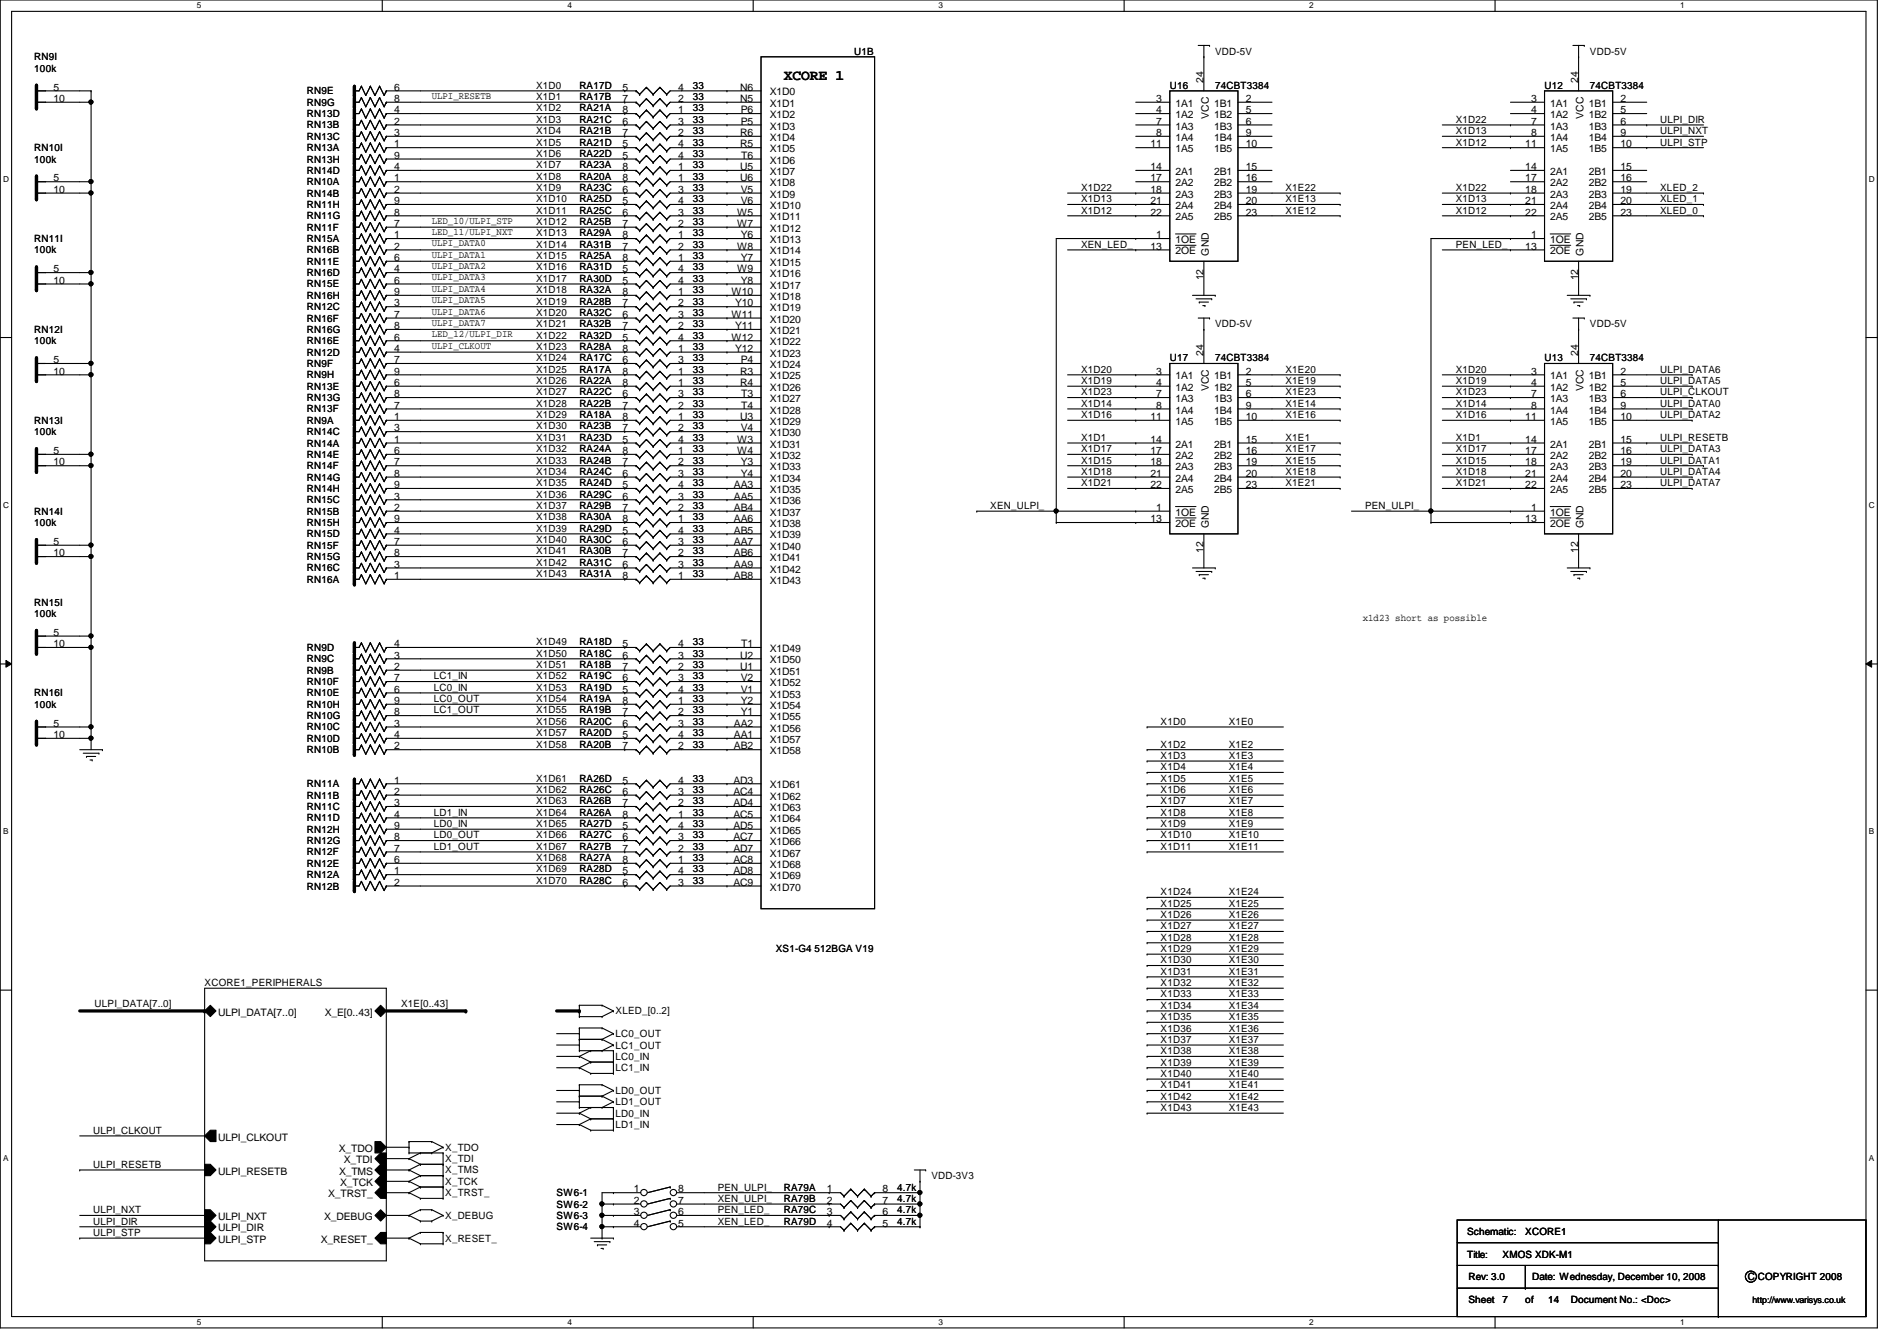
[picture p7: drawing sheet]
<svg xmlns="http://www.w3.org/2000/svg" width="297mm" height="210mm" viewBox="0 0 297 210" stroke-linecap="round" stroke-linejoin="round" font-family="sans-serif">
<defs><g id="words">
<text font-size="2.3" x="122.7" y="12.5">XCORE 1</text>
<g font-size="1.6">
<text x="5.4" y="9.4">RN9I</text>
<text x="5.4" y="11.2">100k</text>
<text x="133.7" y="8.6">U1B</text>
<text x="190.3" y="8.6">VDD-5V</text>
<text x="249" y="8.6">VDD-5V</text>
<text x="8.4" y="14.2">5</text>
<text x="8.4" y="16">10</text>
<text x="48" y="14.8">RN9E</text>
<text x="48" y="16.6">RN9G</text>
<text x="61.7" y="14.2">6</text>
<text x="61.7" y="17.7">4</text>
<text x="61.7" y="16">8</text>
<text x="67.6" y="15.5">ULPI_RESETB</text>
<text x="83.9" y="13.9">X1D0</text>
<text x="83.9" y="17.4">X1D2</text>
<text x="83.9" y="15.7">X1D1</text>
<text x="90.7" y="15.7">RA17B</text>
<text x="90.7" y="17.4">RA21A</text>
<text x="90.7" y="13.9">RA17D</text>
<text x="97.5" y="16">7</text>
<text x="97.5" y="17.7">8</text>
<text x="97.5" y="14.2">5</text>
<text x="106.2" y="16">2</text>
<text x="106.2" y="17.7">1</text>
<text x="106.2" y="14.2">4</text>
<text x="108.5" y="15.7">33</text>
<text x="108.5" y="17.4">33</text>
<text x="108.5" y="13.9">33</text>
<text x="115.9" y="16">N5</text>
<text x="115.9" y="14.2">N6</text>
<text x="116" y="17.7">P6</text>
<text x="120.5" y="16.7">X1D1</text>
<text x="120.5" y="14.9">X1D0</text>
<text x="181.1" y="16">3</text>
<text x="181.1" y="17.7">4</text>
<text x="183.2" y="13.9">U16</text>
<text x="184.1" y="16.7">1A1</text>
<text x="188.5" y="13" transform="rotate(-90 188.5 13)">24</text>
<text x="190.1" y="16.7">1B1</text>
<text x="190.3" y="13.9">74CBT3384</text>
<text x="195.1" y="16">2</text>
<text x="195.1" y="17.7">5</text>
<text x="239.7" y="16">3</text>
<text x="239.7" y="17.7">4</text>
<text x="241.8" y="13.9">U12</text>
<text x="242.7" y="16.7">1A1</text>
<text x="247.1" y="13" transform="rotate(-90 247.1 13)">24</text>
<text x="248.8" y="16.7">1B1</text>
<text x="249" y="13.9">74CBT3384</text>
<text x="253.7" y="16">2</text>
<text x="253.7" y="17.7">5</text>
<text x="5.4" y="23.7">RN10I</text>
<text x="48" y="18.3">RN13D</text>
<text x="48" y="21.9">RN13C</text>
<text x="48" y="23.7">RN13A</text>
<text x="48" y="20.1">RN13B</text>
<text x="61.7" y="21.3">3</text>
<text x="61.7" y="23.1">1</text>
<text x="61.7" y="19.5">2</text>
<text x="83.9" y="19.2">X1D3</text>
<text x="83.9" y="21">X1D4</text>
<text x="83.9" y="22.8">X1D5</text>
<text x="90.7" y="22.8">RA21D</text>
<text x="90.7" y="21">RA21B</text>
<text x="90.7" y="19.2">RA21C</text>
<text x="97.5" y="23.1">5</text>
<text x="97.5" y="21.3">7</text>
<text x="97.5" y="19.5">6</text>
<text x="106.2" y="23.1">4</text>
<text x="106.2" y="21.3">2</text>
<text x="106.2" y="19.5">3</text>
<text x="108.5" y="22.8">33</text>
<text x="108.5" y="21">33</text>
<text x="108.5" y="19.2">33</text>
<text x="115.9" y="23.1">R5</text>
<text x="115.9" y="21.3">R6</text>
<text x="116" y="19.5">P5</text>
<text x="120.5" y="23.8">X1D5</text>
<text x="120.5" y="22.1">X1D4</text>
<text x="120.5" y="20.3">X1D3</text>
<text x="120.5" y="18.5">X1D2</text>
<text x="180.2" y="23.1">11</text>
<text x="181.1" y="19.5">7</text>
<text x="181.1" y="21.3">8</text>
<text x="184.1" y="18.5">1A2</text>
<text x="184.1" y="20.3">1A3</text>
<text x="184.1" y="22.1">1A4</text>
<text x="184.1" y="23.8">1A5</text>
<text x="189.3" y="18.6" transform="rotate(-90 189.3 18.6)">VCC</text>
<text x="190.1" y="18.5">1B2</text>
<text x="190.1" y="20.3">1B3</text>
<text x="190.1" y="22.1">1B4</text>
<text x="190.1" y="23.8">1B5</text>
<text x="195.1" y="19.5">6</text>
<text x="195.1" y="21.3">9</text>
<text x="195.1" y="23.1">10</text>
<text x="228" y="19.2">X1D22</text>
<text x="228" y="22.8">X1D12</text>
<text x="228" y="21">X1D13</text>
<text x="238.8" y="23.1">11</text>
<text x="239.7" y="19.5">7</text>
<text x="239.7" y="21.3">8</text>
<text x="242.7" y="18.5">1A2</text>
<text x="242.7" y="20.3">1A3</text>
<text x="242.7" y="22.1">1A4</text>
<text x="242.7" y="23.8">1A5</text>
<text x="247.9" y="18.6" transform="rotate(-90 247.9 18.6)">VCC</text>
<text x="248.8" y="18.5">1B2</text>
<text x="248.8" y="20.3">1B3</text>
<text x="248.8" y="22.1">1B4</text>
<text x="248.8" y="23.8">1B5</text>
<text x="253.7" y="19.5">6</text>
<text x="253.7" y="21.3">9</text>
<text x="253.7" y="23.1">10</text>
<text x="260" y="19.2">ULPI_DIR</text>
<text x="260" y="22.8">ULPI_STP</text>
<text x="260" y="21">ULPI_NXT</text>
<text x="5.4" y="25.4">100k</text>
<text x="8.4" y="28.4">5</text>
<text x="48" y="25.4">RN13H</text>
<text x="48" y="27.2">RN14D</text>
<text x="48" y="29">RN10A</text>
<text x="61.7" y="24.8">9</text>
<text x="61.7" y="26.6">4</text>
<text x="61.7" y="28.4">1</text>
<text x="83.9" y="24.6">X1D6</text>
<text x="83.9" y="26.3">X1D7</text>
<text x="83.9" y="28.1">X1D8</text>
<text x="83.9" y="29.9">X1D9</text>
<text x="90.7" y="26.3">RA23A</text>
<text x="90.7" y="28.1">RA20A</text>
<text x="90.7" y="24.6">RA22D</text>
<text x="90.7" y="29.9">RA23C</text>
<text x="97.5" y="26.6">8</text>
<text x="97.5" y="28.4">8</text>
<text x="97.5" y="24.8">5</text>
<text x="106.2" y="26.6">1</text>
<text x="106.2" y="28.4">1</text>
<text x="106.2" y="24.8">4</text>
<text x="108.5" y="26.3">33</text>
<text x="108.5" y="28.1">33</text>
<text x="108.5" y="24.6">33</text>
<text x="108.5" y="29.9">33</text>
<text x="115.9" y="28.4">U6</text>
<text x="115.9" y="26.6">U5</text>
<text x="116.1" y="24.8">T6</text>
<text x="120.5" y="29.2">X1D8</text>
<text x="120.5" y="27.4">X1D7</text>
<text x="120.5" y="25.6">X1D6</text>
<text x="169.3" y="29.9">X1D22</text>
<text x="180.2" y="26.6">14</text>
<text x="180.2" y="28.4">17</text>
<text x="184.1" y="27.4">2A1</text>
<text x="184.1" y="29.2">2A2</text>
<text x="190.1" y="27.4">2B1</text>
<text x="190.1" y="29.2">2B2</text>
<text x="195.1" y="26.6">15</text>
<text x="195.1" y="28.4">16</text>
<text x="201.3" y="29.9">X1E22</text>
<text x="228" y="29.9">X1D22</text>
<text x="238.8" y="26.6">14</text>
<text x="238.8" y="28.4">17</text>
<text x="242.7" y="27.4">2A1</text>
<text x="242.7" y="29.2">2A2</text>
<text x="248.8" y="27.4">2B1</text>
<text x="248.8" y="29.2">2B2</text>
<text x="253.7" y="26.6">15</text>
<text x="253.7" y="28.4">16</text>
<text x="260" y="29.9">XLED_2</text>
<text x="8.4" y="30.2">10</text>
<text x="48" y="32.6">RN11H</text>
<text x="48" y="30.8">RN14B</text>
<text x="48" y="34.3">RN11G</text>
<text x="61.7" y="35.5">7</text>
<text x="61.7" y="32">9</text>
<text x="61.7" y="30.2">2</text>
<text x="61.7" y="33.7">8</text>
<text x="67.6" y="35">LED_10/ULPI_STP</text>
<text x="83.9" y="33.4">X1D11</text>
<text x="83.9" y="35.2">X1D12</text>
<text x="83.9" y="31.7">X1D10</text>
<text x="90.7" y="33.4">RA25C</text>
<text x="90.7" y="35.2">RA25B</text>
<text x="90.7" y="31.7">RA25D</text>
<text x="97.5" y="33.7">6</text>
<text x="97.5" y="35.5">7</text>
<text x="97.5" y="32">5</text>
<text x="97.5" y="30.2">6</text>
<text x="106.2" y="33.7">3</text>
<text x="106.2" y="35.5">2</text>
<text x="106.2" y="32">4</text>
<text x="106.2" y="30.2">3</text>
<text x="108.5" y="33.4">33</text>
<text x="108.5" y="35.2">33</text>
<text x="108.5" y="31.7">33</text>
<text x="115.4" y="35.5">W7</text>
<text x="115.4" y="33.7">W5</text>
<text x="116" y="30.2">V5</text>
<text x="116" y="32">V6</text>
<text x="120.5" y="30.9">X1D9</text>
<text x="120.5" y="34.5">X1D11</text>
<text x="120.5" y="32.7">X1D10</text>
<text x="169.3" y="31.7">X1D13</text>
<text x="169.3" y="33.4">X1D12</text>
<text x="180.2" y="30.2">18</text>
<text x="180.2" y="32">21</text>
<text x="180.2" y="33.7">22</text>
<text x="184.1" y="30.9">2A3</text>
<text x="184.1" y="32.7">2A4</text>
<text x="184.1" y="34.5">2A5</text>
<text x="190.1" y="30.9">2B3</text>
<text x="190.1" y="32.7">2B4</text>
<text x="190.1" y="34.5">2B5</text>
<text x="195.1" y="30.2">19</text>
<text x="195.1" y="32">20</text>
<text x="195.1" y="33.7">23</text>
<text x="201.3" y="31.7">X1E13</text>
<text x="201.3" y="33.4">X1E12</text>
<text x="228" y="33.4">X1D12</text>
<text x="228" y="31.7">X1D13</text>
<text x="238.8" y="30.2">18</text>
<text x="238.8" y="32">21</text>
<text x="238.8" y="33.7">22</text>
<text x="242.7" y="30.9">2A3</text>
<text x="242.7" y="32.7">2A4</text>
<text x="242.7" y="34.5">2A5</text>
<text x="248.8" y="30.9">2B3</text>
<text x="248.8" y="32.7">2B4</text>
<text x="248.8" y="34.5">2B5</text>
<text x="253.7" y="30.2">19</text>
<text x="253.7" y="32">20</text>
<text x="253.7" y="33.7">23</text>
<text x="260" y="33.4">XLED_0</text>
<text x="260" y="31.7">XLED_1</text>
<text x="5.4" y="37.9">RN11I</text>
<text x="5.4" y="39.7">100k</text>
<text x="48" y="41.4">RN11E</text>
<text x="48" y="37.9">RN15A</text>
<text x="48" y="36.1">RN11F</text>
<text x="48" y="39.7">RN16B</text>
<text x="61.7" y="40.9">6</text>
<text x="61.7" y="37.3">1</text>
<text x="61.7" y="39.1">2</text>
<text x="67.6" y="38.6">ULPI_DATA0</text>
<text x="67.6" y="40.3">ULPI_DATA1</text>
<text x="67.6" y="36.8">LED_11/ULPI_NXT</text>
<text x="83.9" y="37">X1D13</text>
<text x="83.9" y="38.8">X1D14</text>
<text x="83.9" y="40.6">X1D15</text>
<text x="90.7" y="38.8">RA31B</text>
<text x="90.7" y="40.6">RA25A</text>
<text x="90.7" y="37">RA29A</text>
<text x="97.5" y="39.1">7</text>
<text x="97.5" y="40.9">8</text>
<text x="97.5" y="37.3">8</text>
<text x="106.2" y="39.1">2</text>
<text x="106.2" y="40.9">1</text>
<text x="106.2" y="37.3">1</text>
<text x="108.5" y="38.8">33</text>
<text x="108.5" y="40.6">33</text>
<text x="108.5" y="37">33</text>
<text x="115.4" y="39.1">W8</text>
<text x="116" y="40.9">Y7</text>
<text x="116" y="37.3">Y6</text>
<text x="120.5" y="41.6">X1D15</text>
<text x="120.5" y="39.8">X1D14</text>
<text x="120.5" y="38.1">X1D13</text>
<text x="120.5" y="36.3">X1D12</text>
<text x="169.3" y="38.8">XEN_LED_</text>
<text x="180.2" y="39.1">13</text>
<text x="181.1" y="37.3">1</text>
<text x="184.1" y="38.1">1OE</text>
<text x="184.1" y="39.8">2OE</text>
<text x="189.3" y="40" transform="rotate(-90 189.3 40)">GND</text>
<text x="228" y="38.8">PEN_LED_</text>
<text x="238.8" y="39.1">13</text>
<text x="239.7" y="37.3">1</text>
<text x="242.7" y="38.1">1OE</text>
<text x="242.7" y="39.8">2OE</text>
<text x="247.9" y="40" transform="rotate(-90 247.9 40)">GND</text>
<text x="8.4" y="42.6">5</text>
<text x="8.4" y="44.4">10</text>
<text x="48" y="45">RN15E</text>
<text x="48" y="46.8">RN16H</text>
<text x="48" y="43.2">RN16D</text>
<text x="61.7" y="44.4">6</text>
<text x="61.7" y="48">3</text>
<text x="61.7" y="46.2">9</text>
<text x="61.7" y="42.6">4</text>
<text x="67.6" y="43.9">ULPI_DATA3</text>
<text x="67.6" y="42.1">ULPI_DATA2</text>
<text x="67.6" y="45.7">ULPI_DATA4</text>
<text x="67.6" y="47.5">ULPI_DATA5</text>
<text x="83.9" y="42.3">X1D16</text>
<text x="83.9" y="44.1">X1D17</text>
<text x="83.9" y="47.7">X1D19</text>
<text x="83.9" y="45.9">X1D18</text>
<text x="90.7" y="45.9">RA32A</text>
<text x="90.7" y="42.3">RA31D</text>
<text x="90.7" y="47.7">RA28B</text>
<text x="90.7" y="44.1">RA30D</text>
<text x="97.5" y="46.2">8</text>
<text x="97.5" y="42.6">5</text>
<text x="97.5" y="48">7</text>
<text x="97.5" y="44.4">5</text>
<text x="106.2" y="46.2">1</text>
<text x="106.2" y="42.6">4</text>
<text x="106.2" y="48">2</text>
<text x="106.2" y="44.4">4</text>
<text x="108.5" y="45.9">33</text>
<text x="108.5" y="42.3">33</text>
<text x="108.5" y="47.7">33</text>
<text x="108.5" y="44.1">33</text>
<text x="114.6" y="46.2">W10</text>
<text x="115.1" y="48">Y10</text>
<text x="115.4" y="42.6">W9</text>
<text x="116" y="44.4">Y8</text>
<text x="120.5" y="46.9">X1D18</text>
<text x="120.5" y="45.2">X1D17</text>
<text x="120.5" y="43.4">X1D16</text>
<text x="188.5" y="43.9" transform="rotate(-90 188.5 43.9)">12</text>
<text x="247.1" y="43.9" transform="rotate(-90 247.1 43.9)">12</text>
<text x="5.4" y="52.1">RN12I</text>
<text x="5.4" y="53.9">100k</text>
<text x="48" y="48.6">RN12C</text>
<text x="48" y="50.3">RN16F</text>
<text x="48" y="52.1">RN16G</text>
<text x="48" y="53.9">RN16E</text>
<text x="61.7" y="49.7">7</text>
<text x="61.7" y="51.5">8</text>
<text x="61.7" y="53.3">6</text>
<text x="67.6" y="49.2">ULPI_DATA6</text>
<text x="67.6" y="51">ULPI_DATA7</text>
<text x="67.6" y="52.8">LED_12/ULPI_DIR</text>
<text x="83.9" y="49.4">X1D20</text>
<text x="83.9" y="51.2">X1D21</text>
<text x="83.9" y="53">X1D22</text>
<text x="90.7" y="51.2">RA32B</text>
<text x="90.7" y="53">RA32D</text>
<text x="90.7" y="49.4">RA32C</text>
<text x="97.5" y="51.5">7</text>
<text x="97.5" y="53.3">5</text>
<text x="97.5" y="49.7">6</text>
<text x="106.2" y="51.5">2</text>
<text x="106.2" y="53.3">4</text>
<text x="106.2" y="49.7">3</text>
<text x="108.5" y="51.2">33</text>
<text x="108.5" y="53">33</text>
<text x="108.5" y="49.4">33</text>
<text x="114.6" y="53.3">W12</text>
<text x="114.6" y="49.7">W11</text>
<text x="115.1" y="51.5">Y11</text>
<text x="120.5" y="52.3">X1D21</text>
<text x="120.5" y="50.5">X1D20</text>
<text x="120.5" y="48.7">X1D19</text>
<text x="190.3" y="51.2">VDD-5V</text>
<text x="249" y="51.2">VDD-5V</text>
<text x="8.4" y="56.9">5</text>
<text x="8.4" y="58.6">10</text>
<text x="48" y="57.4">RN9F</text>
<text x="48" y="55.7">RN12D</text>
<text x="48" y="59.2">RN9H</text>
<text x="61.7" y="56.9">7</text>
<text x="61.7" y="55.1">4</text>
<text x="61.7" y="58.6">9</text>
<text x="67.6" y="54.6">ULPI_CLKOUT</text>
<text x="83.9" y="54.8">X1D23</text>
<text x="83.9" y="56.6">X1D24</text>
<text x="83.9" y="58.3">X1D25</text>
<text x="90.7" y="58.3">RA17A</text>
<text x="90.7" y="56.6">RA17C</text>
<text x="90.7" y="54.8">RA28A</text>
<text x="97.5" y="58.6">8</text>
<text x="97.5" y="56.9">6</text>
<text x="97.5" y="55.1">8</text>
<text x="106.2" y="58.6">1</text>
<text x="106.2" y="56.9">3</text>
<text x="106.2" y="55.1">1</text>
<text x="108.5" y="58.3">33</text>
<text x="108.5" y="56.6">33</text>
<text x="108.5" y="54.8">33</text>
<text x="115.1" y="55.1">Y12</text>
<text x="115.9" y="58.6">R3</text>
<text x="116" y="56.9">P4</text>
<text x="120.5" y="59.4">X1D25</text>
<text x="120.5" y="57.6">X1D24</text>
<text x="120.5" y="55.8">X1D23</text>
<text x="120.5" y="54.1">X1D22</text>
<text x="169.3" y="58.3">X1D20</text>
<text x="181.1" y="58.6">3</text>
<text x="183.2" y="56.6">U17</text>
<text x="184.1" y="59.4">1A1</text>
<text x="188.5" y="55.7" transform="rotate(-90 188.5 55.7)">24</text>
<text x="190.1" y="59.4">1B1</text>
<text x="190.3" y="56.6">74CBT3384</text>
<text x="195.1" y="58.6">2</text>
<text x="201.3" y="58.3">X1E20</text>
<text x="228" y="58.3">X1D20</text>
<text x="239.7" y="58.6">3</text>
<text x="241.8" y="56.6">U13</text>
<text x="242.7" y="59.4">1A1</text>
<text x="247.1" y="55.7" transform="rotate(-90 247.1 55.7)">24</text>
<text x="248.8" y="59.4">1B1</text>
<text x="249" y="56.6">74CBT3384</text>
<text x="253.7" y="58.6">2</text>
<text x="260" y="58.3">ULPI_DATA6</text>
<text x="48" y="62.8">RN13G</text>
<text x="48" y="64.6">RN13F</text>
<text x="48" y="61">RN13E</text>
<text x="61.7" y="62.2">8</text>
<text x="61.7" y="64">7</text>
<text x="61.7" y="65.7">1</text>
<text x="61.7" y="60.4">6</text>
<text x="83.9" y="60.1">X1D26</text>
<text x="83.9" y="61.9">X1D27</text>
<text x="83.9" y="63.7">X1D28</text>
<text x="83.9" y="65.4">X1D29</text>
<text x="90.7" y="65.4">RA18A</text>
<text x="90.7" y="60.1">RA22A</text>
<text x="90.7" y="61.9">RA22C</text>
<text x="90.7" y="63.7">RA22B</text>
<text x="97.5" y="65.7">8</text>
<text x="97.5" y="60.4">8</text>
<text x="97.5" y="62.2">6</text>
<text x="97.5" y="64">7</text>
<text x="106.2" y="65.7">1</text>
<text x="106.2" y="60.4">1</text>
<text x="106.2" y="62.2">3</text>
<text x="106.2" y="64">2</text>
<text x="108.5" y="65.4">33</text>
<text x="108.5" y="60.1">33</text>
<text x="108.5" y="61.9">33</text>
<text x="108.5" y="63.7">33</text>
<text x="115.9" y="65.7">U3</text>
<text x="115.9" y="60.4">R4</text>
<text x="116.1" y="64">T4</text>
<text x="116.1" y="62.2">T3</text>
<text x="120.5" y="64.7">X1D28</text>
<text x="120.5" y="62.9">X1D27</text>
<text x="120.5" y="61.2">X1D26</text>
<text x="169.3" y="61.9">X1D23</text>
<text x="169.3" y="63.7">X1D14</text>
<text x="169.3" y="65.4">X1D16</text>
<text x="169.3" y="60.1">X1D19</text>
<text x="180.2" y="65.7">11</text>
<text x="181.1" y="60.4">4</text>
<text x="181.1" y="62.2">7</text>
<text x="181.1" y="64">8</text>
<text x="184.1" y="61.2">1A2</text>
<text x="184.1" y="62.9">1A3</text>
<text x="184.1" y="64.7">1A4</text>
<text x="189.3" y="61.3" transform="rotate(-90 189.3 61.3)">VCC</text>
<text x="190.1" y="61.2">1B2</text>
<text x="190.1" y="62.9">1B3</text>
<text x="190.1" y="64.7">1B4</text>
<text x="195.1" y="60.4">5</text>
<text x="195.1" y="62.2">6</text>
<text x="195.1" y="64">9</text>
<text x="195.1" y="65.7">10</text>
<text x="201.3" y="61.9">X1E23</text>
<text x="201.3" y="63.7">X1E14</text>
<text x="201.3" y="65.4">X1E16</text>
<text x="201.3" y="60.1">X1E19</text>
<text x="228" y="60.1">X1D19</text>
<text x="228" y="61.9">X1D23</text>
<text x="228" y="63.7">X1D14</text>
<text x="228" y="65.4">X1D16</text>
<text x="238.8" y="65.7">11</text>
<text x="239.7" y="60.4">4</text>
<text x="239.7" y="62.2">7</text>
<text x="239.7" y="64">8</text>
<text x="242.7" y="61.2">1A2</text>
<text x="242.7" y="62.9">1A3</text>
<text x="242.7" y="64.7">1A4</text>
<text x="247.9" y="61.3" transform="rotate(-90 247.9 61.3)">VCC</text>
<text x="248.8" y="61.2">1B2</text>
<text x="248.8" y="62.9">1B3</text>
<text x="248.8" y="64.7">1B4</text>
<text x="253.7" y="60.4">5</text>
<text x="253.7" y="62.2">6</text>
<text x="253.7" y="64">9</text>
<text x="253.7" y="65.7">10</text>
<text x="260" y="63.7">ULPI_DATA0</text>
<text x="260" y="65.4">ULPI_DATA2</text>
<text x="260" y="60.1">ULPI_DATA5</text>
<text x="260" y="61.9">ULPI_CLKOUT</text>
<text x="5.4" y="66.3">RN13I</text>
<text x="5.4" y="68.1">100k</text>
<text x="8.4" y="71.1">5</text>
<text x="48" y="71.7">RN14E</text>
<text x="48" y="69.9">RN14A</text>
<text x="48" y="68.1">RN14C</text>
<text x="48" y="66.3">RN9A</text>
<text x="61.7" y="71.1">6</text>
<text x="61.7" y="69.3">1</text>
<text x="61.7" y="67.5">3</text>
<text x="83.9" y="67.2">X1D30</text>
<text x="83.9" y="69">X1D31</text>
<text x="83.9" y="70.8">X1D32</text>
<text x="90.7" y="67.2">RA23B</text>
<text x="90.7" y="69">RA23D</text>
<text x="90.7" y="70.8">RA24A</text>
<text x="97.5" y="67.5">7</text>
<text x="97.5" y="69.3">5</text>
<text x="97.5" y="71.1">8</text>
<text x="106.2" y="67.5">2</text>
<text x="106.2" y="69.3">4</text>
<text x="106.2" y="71.1">1</text>
<text x="108.5" y="67.2">33</text>
<text x="108.5" y="69">33</text>
<text x="108.5" y="70.8">33</text>
<text x="115.4" y="71.1">W4</text>
<text x="115.4" y="69.3">W3</text>
<text x="116" y="67.5">V4</text>
<text x="120.5" y="71.8">X1D32</text>
<text x="120.5" y="70.1">X1D31</text>
<text x="120.5" y="68.3">X1D30</text>
<text x="120.5" y="66.5">X1D29</text>
<text x="169.3" y="70.8">X1D17</text>
<text x="169.3" y="69">X1D1</text>
<text x="180.2" y="69.3">14</text>
<text x="180.2" y="71.1">17</text>
<text x="184.1" y="66.5">1A5</text>
<text x="184.1" y="70.1">2A1</text>
<text x="184.1" y="71.8">2A2</text>
<text x="190.1" y="66.5">1B5</text>
<text x="190.1" y="70.1">2B1</text>
<text x="190.1" y="71.8">2B2</text>
<text x="195.1" y="69.3">15</text>
<text x="195.1" y="71.1">16</text>
<text x="201.3" y="70.8">X1E17</text>
<text x="201.3" y="69">X1E1</text>
<text x="228" y="70.8">X1D17</text>
<text x="228" y="69">X1D1</text>
<text x="238.8" y="69.3">14</text>
<text x="238.8" y="71.1">17</text>
<text x="242.7" y="66.5">1A5</text>
<text x="242.7" y="70.1">2A1</text>
<text x="242.7" y="71.8">2A2</text>
<text x="248.8" y="66.5">1B5</text>
<text x="248.8" y="70.1">2B1</text>
<text x="248.8" y="71.8">2B2</text>
<text x="253.7" y="69.3">15</text>
<text x="253.7" y="71.1">16</text>
<text x="260" y="70.8">ULPI_DATA3</text>
<text x="260" y="69">ULPI_RESETB</text>
<text x="8.4" y="72.9">10</text>
<text x="48" y="73.4">RN14F</text>
<text x="48" y="77">RN14H</text>
<text x="48" y="75.2">RN14G</text>
<text x="61.7" y="72.9">7</text>
<text x="61.7" y="76.4">9</text>
<text x="61.7" y="74.6">8</text>
<text x="83.9" y="72.6">X1D33</text>
<text x="83.9" y="74.3">X1D34</text>
<text x="83.9" y="76.1">X1D35</text>
<text x="83.9" y="77.9">X1D36</text>
<text x="90.7" y="74.3">RA24C</text>
<text x="90.7" y="77.9">RA29C</text>
<text x="90.7" y="76.1">RA24D</text>
<text x="90.7" y="72.6">RA24B</text>
<text x="97.5" y="74.6">6</text>
<text x="97.5" y="76.4">5</text>
<text x="97.5" y="72.9">7</text>
<text x="106.2" y="74.6">3</text>
<text x="106.2" y="76.4">4</text>
<text x="106.2" y="72.9">2</text>
<text x="108.5" y="74.3">33</text>
<text x="108.5" y="77.9">33</text>
<text x="108.5" y="76.1">33</text>
<text x="108.5" y="72.6">33</text>
<text x="114.9" y="76.4">AA3</text>
<text x="116" y="74.6">Y4</text>
<text x="116" y="72.9">Y3</text>
<text x="120.5" y="77.2">X1D35</text>
<text x="120.5" y="75.4">X1D34</text>
<text x="120.5" y="73.6">X1D33</text>
<text x="169.3" y="72.6">X1D15</text>
<text x="169.3" y="74.3">X1D18</text>
<text x="169.3" y="76.1">X1D21</text>
<text x="180.2" y="72.9">18</text>
<text x="180.2" y="74.6">21</text>
<text x="180.2" y="76.4">22</text>
<text x="184.1" y="73.6">2A3</text>
<text x="184.1" y="75.4">2A4</text>
<text x="184.1" y="77.2">2A5</text>
<text x="190.1" y="73.6">2B3</text>
<text x="190.1" y="75.4">2B4</text>
<text x="190.1" y="77.2">2B5</text>
<text x="195.1" y="72.9">19</text>
<text x="195.1" y="74.6">20</text>
<text x="195.1" y="76.4">23</text>
<text x="201.3" y="72.6">X1E15</text>
<text x="201.3" y="74.3">X1E18</text>
<text x="201.3" y="76.1">X1E21</text>
<text x="228" y="72.6">X1D15</text>
<text x="228" y="74.3">X1D18</text>
<text x="228" y="76.1">X1D21</text>
<text x="238.8" y="72.9">18</text>
<text x="238.8" y="74.6">21</text>
<text x="238.8" y="76.4">22</text>
<text x="242.7" y="73.6">2A3</text>
<text x="242.7" y="75.4">2A4</text>
<text x="242.7" y="77.2">2A5</text>
<text x="248.8" y="73.6">2B3</text>
<text x="248.8" y="75.4">2B4</text>
<text x="248.8" y="77.2">2B5</text>
<text x="253.7" y="72.9">19</text>
<text x="253.7" y="74.6">20</text>
<text x="253.7" y="76.4">23</text>
<text x="260" y="72.6">ULPI_DATA1</text>
<text x="260" y="74.3">ULPI_DATA4</text>
<text x="260" y="76.1">ULPI_DATA7</text>
<text x="5.4" y="80.6">RN14I</text>
<text x="5.4" y="82.3">100k</text>
<text x="48" y="78.8">RN15C</text>
<text x="48" y="80.6">RN15B</text>
<text x="48" y="82.3">RN15H</text>
<text x="61.7" y="78.2">3</text>
<text x="61.7" y="83.5">4</text>
<text x="61.7" y="80">2</text>
<text x="61.7" y="81.7">9</text>
<text x="83.9" y="79.7">X1D37</text>
<text x="83.9" y="81.4">X1D38</text>
<text x="83.9" y="83.2">X1D39</text>
<text x="90.7" y="79.7">RA29B</text>
<text x="90.7" y="81.4">RA30A</text>
<text x="90.7" y="83.2">RA29D</text>
<text x="97.5" y="80">7</text>
<text x="97.5" y="78.2">6</text>
<text x="97.5" y="81.7">8</text>
<text x="97.5" y="83.5">5</text>
<text x="106.2" y="80">2</text>
<text x="106.2" y="78.2">3</text>
<text x="106.2" y="81.7">1</text>
<text x="106.2" y="83.5">4</text>
<text x="108.5" y="79.7">33</text>
<text x="108.5" y="81.4">33</text>
<text x="108.5" y="83.2">33</text>
<text x="114.9" y="83.5">AB5</text>
<text x="114.9" y="81.7">AA6</text>
<text x="114.9" y="80">AB4</text>
<text x="114.9" y="78.2">AA5</text>
<text x="120.5" y="82.5">X1D38</text>
<text x="120.5" y="80.7">X1D37</text>
<text x="120.5" y="79">X1D36</text>
<text x="155.1" y="79.7">XEN_ULPI_</text>
<text x="180.2" y="81.7">13</text>
<text x="181.1" y="80">1</text>
<text x="184.1" y="80.7">1OE</text>
<text x="184.1" y="82.5">2OE</text>
<text x="189.3" y="82.7" transform="rotate(-90 189.3 82.7)">GND</text>
<text x="213.7" y="79.7">PEN_ULPI_</text>
<text x="238.8" y="81.7">13</text>
<text x="239.7" y="80">1</text>
<text x="242.7" y="80.7">1OE</text>
<text x="242.7" y="82.5">2OE</text>
<text x="247.9" y="82.7" transform="rotate(-90 247.9 82.7)">GND</text>
<text x="8.4" y="85.3">5</text>
<text x="8.4" y="87.1">10</text>
<text x="48" y="89.5">RN16C</text>
<text x="48" y="84.1">RN15D</text>
<text x="48" y="85.9">RN15F</text>
<text x="48" y="87.7">RN15G</text>
<text x="61.7" y="88.9">3</text>
<text x="61.7" y="85.3">7</text>
<text x="61.7" y="87.1">8</text>
<text x="83.9" y="85">X1D40</text>
<text x="83.9" y="86.8">X1D41</text>
<text x="83.9" y="88.6">X1D42</text>
<text x="90.7" y="85">RA30C</text>
<text x="90.7" y="86.8">RA30B</text>
<text x="90.7" y="88.6">RA31C</text>
<text x="97.5" y="85.3">6</text>
<text x="97.5" y="87.1">7</text>
<text x="97.5" y="88.9">6</text>
<text x="106.2" y="85.3">3</text>
<text x="106.2" y="87.1">2</text>
<text x="106.2" y="88.9">3</text>
<text x="108.5" y="85">33</text>
<text x="108.5" y="86.8">33</text>
<text x="108.5" y="88.6">33</text>
<text x="114.9" y="88.9">AA9</text>
<text x="114.9" y="87.1">AB6</text>
<text x="114.9" y="85.3">AA7</text>
<text x="120.5" y="89.6">X1D42</text>
<text x="120.5" y="87.8">X1D41</text>
<text x="120.5" y="86.1">X1D40</text>
<text x="120.5" y="84.3">X1D39</text>
<text x="188.5" y="86.6" transform="rotate(-90 188.5 86.6)">12</text>
<text x="247.1" y="86.6" transform="rotate(-90 247.1 86.6)">12</text>
<text x="5.4" y="94.8">RN15I</text>
<text x="48" y="91.2">RN16A</text>
<text x="61.7" y="90.6">1</text>
<text x="83.9" y="90.3">X1D43</text>
<text x="90.7" y="90.3">RA31A</text>
<text x="97.5" y="90.6">8</text>
<text x="106.2" y="90.6">1</text>
<text x="108.5" y="90.3">33</text>
<text x="114.9" y="90.6">AB8</text>
<text x="120.5" y="91.4">X1D43</text>
<text x="5.4" y="96.6">100k</text>
<text x="8.4" y="99.5">5</text>
<text x="8.4" y="101.3">10</text>
<text x="48" y="101.9">RN9D</text>
<text x="61.7" y="101.3">4</text>
<text x="83.9" y="101">X1D49</text>
<text x="90.7" y="101">RA18D</text>
<text x="97.5" y="101.3">5</text>
<text x="106.2" y="101.3">4</text>
<text x="108.5" y="101">33</text>
<text x="116.1" y="101.3">T1</text>
<text x="213.4" y="97.2">x1d23 short as possible</text>
<text x="48" y="107.2">RN10F</text>
<text x="48" y="103.7">RN9C</text>
<text x="48" y="105.5">RN9B</text>
<text x="61.7" y="106.6">7</text>
<text x="61.7" y="103.1">3</text>
<text x="61.7" y="104.9">2</text>
<text x="67.9" y="106.3">LC1_IN</text>
<text x="83.9" y="106.3">X1D52</text>
<text x="83.9" y="102.8">X1D50</text>
<text x="83.9" y="104.6">X1D51</text>
<text x="90.7" y="104.6">RA18B</text>
<text x="90.7" y="102.8">RA18C</text>
<text x="90.7" y="106.3">RA19C</text>
<text x="97.5" y="104.9">7</text>
<text x="97.5" y="103.1">6</text>
<text x="97.5" y="106.6">6</text>
<text x="106.2" y="104.9">2</text>
<text x="106.2" y="103.1">3</text>
<text x="106.2" y="106.6">3</text>
<text x="108.5" y="104.6">33</text>
<text x="108.5" y="102.8">33</text>
<text x="108.5" y="106.3">33</text>
<text x="115.9" y="104.9">U1</text>
<text x="115.9" y="103.1">U2</text>
<text x="116" y="106.6">V2</text>
<text x="120.5" y="107.4">X1D52</text>
<text x="120.5" y="105.6">X1D51</text>
<text x="120.5" y="103.8">X1D50</text>
<text x="120.5" y="102.1">X1D49</text>
<text x="5.4" y="109">RN16I</text>
<text x="5.4" y="110.8">100k</text>
<text x="8.4" y="113.7">5</text>
<text x="48" y="109">RN10E</text>
<text x="48" y="110.8">RN10H</text>
<text x="48" y="112.6">RN10G</text>
<text x="61.7" y="108.4">6</text>
<text x="61.7" y="113.7">3</text>
<text x="61.7" y="110.2">9</text>
<text x="61.7" y="112">8</text>
<text x="67.9" y="109.9">LC0_OUT</text>
<text x="67.9" y="108.1">LC0_IN</text>
<text x="67.9" y="111.7">LC1_OUT</text>
<text x="83.9" y="109.9">X1D54</text>
<text x="83.9" y="108.1">X1D53</text>
<text x="83.9" y="113.5">X1D56</text>
<text x="83.9" y="111.7">X1D55</text>
<text x="90.7" y="113.5">RA20C</text>
<text x="90.7" y="109.9">RA19A</text>
<text x="90.7" y="111.7">RA19B</text>
<text x="90.7" y="108.1">RA19D</text>
<text x="97.5" y="113.7">6</text>
<text x="97.5" y="110.2">8</text>
<text x="97.5" y="112">7</text>
<text x="97.5" y="108.4">5</text>
<text x="106.2" y="113.7">3</text>
<text x="106.2" y="110.2">1</text>
<text x="106.2" y="112">2</text>
<text x="106.2" y="108.4">4</text>
<text x="108.5" y="113.5">33</text>
<text x="108.5" y="109.9">33</text>
<text x="108.5" y="111.7">33</text>
<text x="108.5" y="108.1">33</text>
<text x="114.9" y="113.7">AA2</text>
<text x="116" y="112">Y1</text>
<text x="116" y="110.2">Y2</text>
<text x="116" y="108.4">V1</text>
<text x="120.5" y="112.7">X1D55</text>
<text x="120.5" y="111">X1D54</text>
<text x="120.5" y="109.2">X1D53</text>
<text x="181.7" y="113.5">X1D0</text>
<text x="192.4" y="113.5">X1E0</text>
<text x="8.4" y="115.5">10</text>
<text x="48" y="117.9">RN10B</text>
<text x="48" y="114.3">RN10C</text>
<text x="48" y="116.1">RN10D</text>
<text x="61.7" y="117.3">2</text>
<text x="61.7" y="115.5">4</text>
<text x="83.9" y="115.2">X1D57</text>
<text x="83.9" y="117">X1D58</text>
<text x="90.7" y="115.2">RA20D</text>
<text x="90.7" y="117">RA20B</text>
<text x="97.5" y="115.5">5</text>
<text x="97.5" y="117.3">7</text>
<text x="106.2" y="115.5">4</text>
<text x="106.2" y="117.3">2</text>
<text x="108.5" y="115.2">33</text>
<text x="108.5" y="117">33</text>
<text x="114.9" y="117.3">AB2</text>
<text x="114.9" y="115.5">AA1</text>
<text x="120.5" y="118.1">X1D58</text>
<text x="120.5" y="116.3">X1D57</text>
<text x="120.5" y="114.5">X1D56</text>
<text x="181.7" y="117">X1D2</text>
<text x="181.7" y="118.8">X1D3</text>
<text x="192.4" y="117">X1E2</text>
<text x="192.4" y="118.8">X1E3</text>
<text x="48" y="123.2">RN11A</text>
<text x="48" y="125">RN11B</text>
<text x="61.7" y="122.6">1</text>
<text x="61.7" y="124.4">2</text>
<text x="83.9" y="125.9">X1D63</text>
<text x="83.9" y="122.3">X1D61</text>
<text x="83.9" y="124.1">X1D62</text>
<text x="90.7" y="122.3">RA26D</text>
<text x="90.7" y="124.1">RA26C</text>
<text x="90.7" y="125.9">RA26B</text>
<text x="97.5" y="122.6">5</text>
<text x="97.5" y="124.4">6</text>
<text x="106.2" y="122.6">4</text>
<text x="106.2" y="124.4">3</text>
<text x="108.5" y="122.3">33</text>
<text x="108.5" y="124.1">33</text>
<text x="108.5" y="125.9">33</text>
<text x="114.8" y="124.4">AC4</text>
<text x="114.8" y="122.6">AD3</text>
<text x="120.5" y="125.2">X1D62</text>
<text x="120.5" y="123.4">X1D61</text>
<text x="181.7" y="124.1">X1D6</text>
<text x="181.7" y="125.9">X1D7</text>
<text x="181.7" y="122.3">X1D5</text>
<text x="181.7" y="120.6">X1D4</text>
<text x="192.4" y="124.1">X1E6</text>
<text x="192.4" y="125.9">X1E7</text>
<text x="192.4" y="122.3">X1E5</text>
<text x="192.4" y="120.6">X1E4</text>
<text x="48" y="126.8">RN11C</text>
<text x="48" y="130.3">RN12H</text>
<text x="48" y="128.6">RN11D</text>
<text x="61.7" y="131.5">8</text>
<text x="61.7" y="126.2">3</text>
<text x="61.7" y="129.8">9</text>
<text x="61.7" y="128">4</text>
<text x="67.9" y="131.2">LD0_OUT</text>
<text x="67.9" y="129.5">LD0_IN</text>
<text x="67.9" y="127.7">LD1_IN</text>
<text x="83.9" y="131.2">X1D66</text>
<text x="83.9" y="129.5">X1D65</text>
<text x="83.9" y="127.7">X1D64</text>
<text x="90.7" y="131.2">RA27C</text>
<text x="90.7" y="127.7">RA26A</text>
<text x="90.7" y="129.5">RA27D</text>
<text x="97.5" y="131.5">6</text>
<text x="97.5" y="128">8</text>
<text x="97.5" y="129.8">5</text>
<text x="97.5" y="126.2">7</text>
<text x="106.2" y="131.5">3</text>
<text x="106.2" y="128">1</text>
<text x="106.2" y="129.8">4</text>
<text x="106.2" y="126.2">2</text>
<text x="108.5" y="131.2">33</text>
<text x="108.5" y="127.7">33</text>
<text x="108.5" y="129.5">33</text>
<text x="114.8" y="131.5">AC7</text>
<text x="114.8" y="129.8">AD5</text>
<text x="114.8" y="128">AC5</text>
<text x="114.8" y="126.2">AD4</text>
<text x="120.5" y="130.5">X1D65</text>
<text x="120.5" y="128.7">X1D64</text>
<text x="120.5" y="127">X1D63</text>
<text x="181.7" y="131.2">X1D10</text>
<text x="181.7" y="127.7">X1D8</text>
<text x="181.7" y="129.5">X1D9</text>
<text x="192.4" y="127.7">X1E8</text>
<text x="192.4" y="129.5">X1E9</text>
<text x="192.4" y="131.2">X1E10</text>
<text x="48" y="132.1">RN12G</text>
<text x="48" y="137.5">RN12A</text>
<text x="48" y="133.9">RN12F</text>
<text x="48" y="135.7">RN12E</text>
<text x="61.7" y="136.9">1</text>
<text x="61.7" y="133.3">7</text>
<text x="61.7" y="135.1">6</text>
<text x="67.9" y="133">LD1_OUT</text>
<text x="83.9" y="133">X1D67</text>
<text x="83.9" y="134.8">X1D68</text>
<text x="83.9" y="136.6">X1D69</text>
<text x="90.7" y="136.6">RA28D</text>
<text x="90.7" y="134.8">RA27A</text>
<text x="90.7" y="133">RA27B</text>
<text x="97.5" y="136.9">5</text>
<text x="97.5" y="135.1">8</text>
<text x="97.5" y="133.3">7</text>
<text x="106.2" y="136.9">4</text>
<text x="106.2" y="135.1">1</text>
<text x="106.2" y="133.3">2</text>
<text x="108.5" y="136.6">33</text>
<text x="108.5" y="134.8">33</text>
<text x="108.5" y="133">33</text>
<text x="114.8" y="136.9">AD8</text>
<text x="114.8" y="135.1">AC8</text>
<text x="114.8" y="133.3">AD7</text>
<text x="120.5" y="137.6">X1D69</text>
<text x="120.5" y="135.8">X1D68</text>
<text x="120.5" y="134.1">X1D67</text>
<text x="120.5" y="132.3">X1D66</text>
<text x="181.7" y="133">X1D11</text>
<text x="192.4" y="133">X1E11</text>
<text x="48" y="139.2">RN12B</text>
<text x="61.7" y="138.6">2</text>
<text x="83.9" y="138.3">X1D70</text>
<text x="90.7" y="138.3">RA28C</text>
<text x="97.5" y="138.6">6</text>
<text x="106.2" y="138.6">3</text>
<text x="108.5" y="138.3">33</text>
<text x="114.8" y="138.6">AC9</text>
<text x="120.5" y="139.4">X1D70</text>
<text x="181.7" y="140.1">X1D24</text>
<text x="181.7" y="141.9">X1D25</text>
<text x="181.7" y="143.7">X1D26</text>
<text x="192.4" y="140.1">X1E24</text>
<text x="192.4" y="141.9">X1E25</text>
<text x="192.4" y="143.7">X1E26</text>
<text x="121.5" y="149">XS1-G4 512BGA V19</text>
<text x="181.7" y="147.2">X1D28</text>
<text x="181.7" y="145.5">X1D27</text>
<text x="181.7" y="149">X1D29</text>
<text x="192.4" y="147.2">X1E28</text>
<text x="192.4" y="145.5">X1E27</text>
<text x="192.4" y="149">X1E29</text>
<text x="32" y="154.3">XCORE1_PERIPHERALS</text>
<text x="181.7" y="152.6">X1D31</text>
<text x="181.7" y="150.8">X1D30</text>
<text x="181.7" y="154.3">X1D32</text>
<text x="192.4" y="152.6">X1E31</text>
<text x="192.4" y="150.8">X1E30</text>
<text x="192.4" y="154.3">X1E32</text>
<text x="14.8" y="157.7">ULPI_DATA[7..0]</text>
<text x="34.2" y="159">ULPI_DATA[7..0]</text>
<text x="50.8" y="159">X_E[0..43]</text>
<text x="62.8" y="157.7">X1E[0..43]</text>
<text x="96.4" y="158.8">XLED_[0..2]</text>
<text x="181.7" y="161.5">X1D36</text>
<text x="181.7" y="157.9">X1D34</text>
<text x="181.7" y="156.1">X1D33</text>
<text x="181.7" y="159.7">X1D35</text>
<text x="192.4" y="157.9">X1E34</text>
<text x="192.4" y="156.1">X1E33</text>
<text x="192.4" y="159.7">X1E35</text>
<text x="192.4" y="161.5">X1E36</text>
<text x="96.4" y="162.3">LC0_OUT</text>
<text x="96.4" y="164.1">LC1_OUT</text>
<text x="96.4" y="165.9">LC0_IN</text>
<text x="96.4" y="167.7">LC1_IN</text>
<text x="181.7" y="163.2">X1D37</text>
<text x="181.7" y="165">X1D38</text>
<text x="181.7" y="166.8">X1D39</text>
<text x="192.4" y="163.2">X1E37</text>
<text x="192.4" y="165">X1E38</text>
<text x="192.4" y="166.8">X1E39</text>
<text x="96.4" y="171.2">LD0_OUT</text>
<text x="96.4" y="173">LD1_OUT</text>
<text x="181.7" y="168.6">X1D40</text>
<text x="181.7" y="173.9">X1D43</text>
<text x="181.7" y="172.1">X1D42</text>
<text x="181.7" y="170.3">X1D41</text>
<text x="192.4" y="168.6">X1E40</text>
<text x="192.4" y="173.9">X1E43</text>
<text x="192.4" y="172.1">X1E42</text>
<text x="192.4" y="170.3">X1E41</text>
<text x="14.6" y="177.5">ULPI_CLKOUT</text>
<text x="34.2" y="178.5">ULPI_CLKOUT</text>
<text x="96.4" y="176.6">LD1_IN</text>
<text x="96.4" y="174.8">LD0_IN</text>
<text x="14.6" y="182.8">ULPI_RESETB</text>
<text x="34.2" y="183.9">ULPI_RESETB</text>
<text x="53" y="180.3">X_TDO</text>
<text x="53.1" y="183.9">X_TMS</text>
<text x="53.3" y="185.6">X_TCK</text>
<text x="53.8" y="182.1">X_TDI</text>
<text x="69.7" y="180.1">X_TDO</text>
<text x="69.7" y="181.9">X_TDI</text>
<text x="69.7" y="185.5">X_TCK</text>
<text x="69.7" y="183.7">X_TMS</text>
<text x="145.8" y="184.6">VDD-3V3</text>
<text x="14.6" y="191.7">ULPI_DIR</text>
<text x="14.6" y="189.9">ULPI_NXT</text>
<text x="34.2" y="191">ULPI_NXT</text>
<text x="50.8" y="191">X_DEBUG</text>
<text x="51.4" y="187.4">X_TRST_</text>
<text x="69.7" y="190.8">X_DEBUG</text>
<text x="69.7" y="187.2">X_TRST_</text>
<text x="87.2" y="187.2">SW6-1</text>
<text x="87.2" y="190.8">SW6-3</text>
<text x="87.2" y="189">SW6-2</text>
<text x="99.3" y="186.6">1</text>
<text x="99.3" y="190.2">3</text>
<text x="99.3" y="188.4">2</text>
<text x="99.3" y="192">4</text>
<text x="106.2" y="186.6">8</text>
<text x="106.2" y="190.2">6</text>
<text x="106.2" y="188.4">7</text>
<text x="106.2" y="192">5</text>
<text x="112.4" y="186.4">PEN_ULPI_</text>
<text x="112.4" y="189.9">PEN_LED_</text>
<text x="112.4" y="191.7">XEN_LED_</text>
<text x="112.4" y="188.1">XEN_ULPI_</text>
<text x="122.7" y="188.1">RA79B</text>
<text x="122.7" y="191.7">RA79D</text>
<text x="122.7" y="186.4">RA79A</text>
<text x="122.7" y="189.9">RA79C</text>
<text x="129.5" y="188.4">2</text>
<text x="129.5" y="192">4</text>
<text x="129.5" y="186.6">1</text>
<text x="129.5" y="190.2">3</text>
<text x="138.2" y="188.4">7</text>
<text x="138.2" y="192">5</text>
<text x="138.2" y="186.6">8</text>
<text x="138.2" y="190.2">6</text>
<text x="140.5" y="188.1">4.7k</text>
<text x="140.5" y="191.7">4.7k</text>
<text x="140.5" y="186.4">4.7k</text>
<text x="140.5" y="189.9">4.7k</text>
<text x="14.6" y="193.5">ULPI_STP</text>
<text x="34.2" y="194.5">ULPI_STP</text>
<text x="34.2" y="192.7">ULPI_DIR</text>
<text x="50.2" y="194.5">X_RESET_</text>
<text x="69.7" y="194.4">X_RESET_</text>
<text x="87.2" y="192.6">SW6-4</text>
<text x="229.7" y="196.8">Title:</text>
<text x="229.7" y="193.3">Schematic:</text>
<text x="235.3" y="196.8">XMOS XDK-M1</text>
<text x="238.8" y="193.3">XCORE1</text>
<text x="230" y="200.4">Rev: 3.0</text>
<text x="230" y="204">Sheet</text>
<text x="235.3" y="204">7</text>
<text x="238.8" y="204">of</text>
<text x="239.9" y="200.4">Date: Wednesday, December 10, 2008</text>
<text x="242.4" y="204">14</text>
<text x="246" y="204">Document No.: &lt;Doc&gt;</text>
<text x="273.7" y="200.4">C COPYRIGHT 2008</text>
</g>
<text font-size="1.4" x="274.4" y="204">http://www.varisys.co.uk</text>
<g font-size="1.3">
<text x="30.8" y="1.3">5</text>
<text x="88.9" y="1.3">4</text>
<text x="146.9" y="1.3">3</text>
<text x="205" y="1.3">2</text>
<text x="263.1" y="1.3">1</text>
<text x=".5" y="28.4">D</text>
<text x="292.6" y="28.4">D</text>
<text x=".5" y="79.5">C</text>
<text x="292.6" y="79.5">C</text>
<text x=".5" y="130.6">B</text>
<text x="292.6" y="130.6">B</text>
<text x=".5" y="181.7">A</text>
<text x="292.6" y="181.7">A</text>
<text x="30.8" y="207.4">5</text>
<text x="88.9" y="207.4">4</text>
<text x="146.9" y="207.4">3</text>
<text x="205" y="207.4">2</text>
<text x="263.1" y="207.4">1</text>
</g>
</g></defs>
<path d="M0 0h294v207.9h-294zM1.8 1.8h290.4v204.3h-290.4z" fill="none" stroke="#000" stroke-width=".17"/>
<g fill="#fff">
<path d="M30.8 .2h.7v1.4h-.7z"/>
<path d="M30.8 206.2h.7v1.4h-.7z"/>
</g>
<path d="M59.9 0v1.8M59.9 206.1v1.8" fill="none" stroke="#000" stroke-width=".17"/>
<g fill="#fff">
<path d="M88.9 .2h.6v1.4h-.6z"/>
<path d="M88.9 206.2h.6v1.4h-.6z"/>
</g>
<path d="M117.9 0v1.8M117.9 206.1v1.8" fill="none" stroke="#000" stroke-width=".17"/>
<g fill="#fff">
<path d="M146.9 .2h.7v1.4h-.7z"/>
<path d="M146.9 206.2h.7v1.4h-.7z"/>
</g>
<path d="M176 0v1.8M176 206.1v1.8" fill="none" stroke="#000" stroke-width=".17"/>
<g fill="#fff">
<path d="M205 .2h.7v1.4h-.7z"/>
<path d="M205 206.2h.7v1.4h-.7z"/>
</g>
<path d="M234.1 0v1.8M234.1 206.1v1.8" fill="none" stroke="#000" stroke-width=".17"/>
<g fill="#fff">
<path d="M263.1 .2h.7v1.4h-.7z"/>
<path d="M263.1 206.2h.7v1.4h-.7z"/>
<path d="M.5 27.3h.9v1.4h-.9z"/>
<path d="M292.6 27.3h.9v1.4h-.9z"/>
<path d="M.5 78.4h.9v1.4h-.9z"/>
<path d="M292.6 78.4h.9v1.4h-.9z"/>
</g>
<path d="M0 52.8h1.8M292.2 52.8h1.8" fill="none" stroke="#000" stroke-width=".17"/>
<g fill="#fff">
<path d="M.5 129.5h.8v1.4h-.8z"/>
<path d="M292.6 129.5h.9v1.4h-.9z"/>
</g>
<path d="M0 103.9h1.8M292.2 103.9h1.8" fill="none" stroke="#000" stroke-width=".17"/>
<path d="M.9 103.4l.9 .5-.9 .5zM292.2 103.9l.9-.5v1z" fill="#000"/>
<path d="M.9 103.4l.9 .5-.9 .5zM292.2 103.9l.9-.5v1z" fill="none" stroke="#000" stroke-width=".16"/>
<g fill="#fff">
<path d="M.5 180.5h.8v1.4h-.8z"/>
<path d="M292.6 180.5h.9v1.4h-.9z"/>
</g>
<g fill="none" stroke="#000" stroke-width=".17">
<path d="M12.5 14.2h1.8M12.5 16h1.8M14.3 14.2h.1M14.3 16h.1M14.3 14.2v103.1M55.5 14.2h.1M55.5 17.8h.1M56.6 13.5h.1M56.6 17.1h.1M56.6 13.5l-.4 .7h-.7M56.6 17.1l-.4 .7h-.7M56.6 13.5l.7 1.4 .7-1.4"/>
<path d="M56.6 17.1l.7 1.4 .7-1.4M58 13.5h.1M58 17.1h.1M58 13.5l.7 1.4 .7-1.4M58 17.1l.7 1.4 .7-1.4M59.4 13.5h.1M59.4 17.1h.1M59.4 13.5l.8 1.4 .3-.7M59.4 17.1l.8 1.4 .3-.7M60.5 14.2h.1M60.5 17.8h.1M60.5 14.2h37.3"/>
<path d="M60.5 17.8h37.3M65.8 16h33.8M65.8 19.6h32M97.8 14.2h.1M97.8 17.8h.1M97.8 19.6h.1M97.8 16h.1M99.6 16h.1M99.6 16l.6 .6M100.2 16.6h.1M101.2 15.5h.1M101.2 15.5l1.1 1.1"/>
<path d="M101.2 15.5l-1 1.1M102.3 16.6h.1M103.3 15.5h.1M103.3 15.5l1.1 1.1M103.3 15.5l-1 1.1M104.4 16.6h.1M106.7 14.2h7.1M106.7 17.8h7.1M106.7 19.6h7.1M113.8 16h.1M113.8 17.8h.1M113.8 19.6h.1"/>
<path d="M113.8 14.2h.1M113.8 16h-8.9l-.5 .6M187.6 7.1h1.8M188.5 8.9h.1M188.5 7.1v1.8M189.4 7.1h.1M225.8 19.6h10.7M236.5 19.6h.1M246.3 7.1h1.8M247.2 8.9h.1M247.2 7.1v1.8M248.1 7.1h.1"/>
<path d="M257.8 19.6h.1M257.8 19.6h8.9M12.5 30.2h1.8M12.5 28.4h1.8M14.3 30.2h.1M14.3 28.4h.1M55.5 37.3h.1M55.5 35.6h.1M55.5 32h.1M56.6 36.6h.1M56.6 34.8h.1M56.6 31.3h.1"/>
<path d="M56.6 31.3l-.4 .7h-.7M56.6 34.8l-.4 .8h-.7M56.6 36.6l-.4 .7h-.7M56.6 36.6l.7 1.5 .7-1.5M56.6 34.8l.7 1.5 .7-1.5M56.6 31.3l.7 1.4 .7-1.4M58 36.6h.1M58 34.8h.1M58 31.3h.1M58 36.6l.7 1.5 .7-1.5M58 34.8l.7 1.5 .7-1.5M58 31.3l.7 1.4 .7-1.4"/>
<path d="M59.4 36.6h.1M59.4 34.8h.1M59.4 31.3h.1M59.4 36.6l.8 1.5 .3-.8M59.4 34.8l.8 1.5 .3-.7M59.4 31.3l.8 1.4 .3-.7M60.5 37.3h.1M60.5 35.6h.1M60.5 32h.1M60.5 32h37.3M60.5 35.6h39.1M60.5 37.3h37.3"/>
<path d="M65.8 30.2h32M65.8 28.4h33.8M65.8 33.8h33.8M65.8 21.3h32M65.8 23.1h33.8M65.8 39.1h33.8M65.8 24.9h32M65.8 26.7h33.8M97.8 21.3h.1M97.8 23.1h.1M97.8 24.9h.1M97.8 26.7h.1"/>
<path d="M97.8 28.4h.1M97.8 30.2h.1M97.8 33.8h.1M97.8 35.6h.1M97.8 37.3h.1M97.8 39.1h.1M97.8 32h.1M99.6 26.7h.1M99.6 39.1h.1M99.6 23.1h.1M99.6 33.8h.1M99.6 28.4h.1"/>
<path d="M99.6 35.6h.1M99.6 26.7l.6 .5M99.6 39.1l.6 .6M99.6 23.1l.6 .6M99.6 33.8l.6 .5M99.6 28.4l.6 .6M99.6 35.6l.6 .5M100.2 27.2h.1M100.2 39.7h.1M100.2 23.7h.1M100.2 34.3h.1M100.2 29h.1"/>
<path d="M100.2 36.1h.1M101.2 26.1h.1M101.2 38.6h.1M101.2 22.6h.1M101.2 33.2h.1M101.2 27.9h.1M101.2 35h.1M101.2 26.1l1.1 1.1M101.2 26.1l-1 1.1M101.2 38.6l1.1 1.1M101.2 38.6l-1 1.1M101.2 22.6l1.1 1.1"/>
<path d="M101.2 22.6l-1 1.1M101.2 33.2l1.1 1.1M101.2 33.2l-1 1.1M101.2 27.9l1.1 1.1M101.2 27.9l-1 1.1M101.2 35l1.1 1.1M101.2 35l-1 1.1M102.3 27.2h.1M102.3 39.7h.1M102.3 23.7h.1M102.3 34.3h.1M102.3 29h.1"/>
<path d="M102.3 36.1h.1M103.3 26.1h.1M103.3 38.6h.1M103.3 22.6h.1M103.3 33.2h.1M103.3 27.9h.1M103.3 35h.1M103.3 26.1l1.1 1.1M103.3 26.1l-1 1.1M103.3 38.6l1.1 1.1M103.3 38.6l-1 1.1M103.3 22.6l1.1 1.1"/>
<path d="M103.3 22.6l-1 1.1M103.3 33.2l1.1 1.1M103.3 33.2l-1 1.1M103.3 27.9l1.1 1.1M103.3 27.9l-1 1.1M103.3 35l1.1 1.1M103.3 35l-1 1.1M104.4 27.2h.1M104.4 39.7h.1M104.4 23.7h.1M104.4 34.3h.1M104.4 29h.1"/>
<path d="M104.4 36.1h.1M106.7 30.2h7.1M106.7 32h7.1M106.7 21.3h7.1M106.7 37.3h7.1M106.7 24.9h7.1M113.8 30.2h.1M113.8 32h.1M113.8 33.8h.1M113.8 35.6h.1M113.8 21.3h.1M113.8 37.3h.1"/>
<path d="M113.8 23.1h.1M113.8 39.1h.1M113.8 24.9h.1M113.8 26.7h.1M113.8 28.4h.1M113.8 28.4h-8.9l-.5 .6M113.8 33.8h-8.9l-.5 .5M113.8 35.6h-8.9l-.5 .5M113.8 23.1h-8.9l-.5 .6M113.8 39.1h-8.9l-.5 .6M113.8 26.7h-8.9l-.5 .5M167.2 30.2h10.6"/>
<path d="M167.2 32h10.6M167.2 33.8h10.6M167.2 39.1h10.6M177.8 37.3h.1M177.8 39.1h.1M177.8 30.2h.1M177.8 32h.1M177.8 33.8h.1M177.8 37.3h-12.4v44.5M199.2 30.2h10.6M199.2 32h10.6M199.2 33.8h10.6"/>
<path d="M209.8 30.2h.1M209.8 32h.1M209.8 33.8h.1M225.8 30.2h10.7M225.8 32h10.7M225.8 33.8h10.7M225.8 21.3h10.7M225.8 23.1h10.7M225.8 39.1h10.7M236.5 37.3h.1M236.5 33.8h.1M236.5 32h.1"/>
<path d="M236.5 30.2h.1M236.5 39.1h.1M236.5 23.1h.1M236.5 21.3h.1M236.5 37.3h-12.4v44.5M257.8 23.1h.1M257.8 21.3h.1M257.8 30.2h8.9M257.8 32h8.9M257.8 33.8h8.9M257.8 21.3h8.9M257.8 23.1h8.9"/>
<path d="M266.7 33.8h.1M266.7 32h.1M266.7 30.2h.1M12.5 58.7h1.8M12.5 56.9h1.8M12.5 42.7h1.8M12.5 44.4h1.8M14.3 56.9h.1M14.3 58.7h.1M14.3 44.4h.1M14.3 42.7h.1M55.5 40.9h.1"/>
<path d="M55.5 44.4h.1M55.5 56.9h.1M55.5 48h.1M55.5 55.1h.1M55.5 46.2h.1M56.6 40.2h.1M56.6 43.7h.1M56.6 56.2h.1M56.6 47.3h.1M56.6 54.4h.1M56.6 45.5h.1M56.6 56.2l-.4 .7h-.7"/>
<path d="M56.6 43.7l-.4 .7h-.7M56.6 45.5l-.4 .7h-.7M56.6 47.3l-.4 .7h-.7M56.6 40.2l-.4 .7h-.7M56.6 54.4l-.4 .7h-.7M56.6 40.2l.7 1.4 .7-1.4M56.6 43.7l.7 1.5 .7-1.5M56.6 56.2l.7 1.4 .7-1.4M56.6 47.3l.7 1.4 .7-1.4M56.6 54.4l.7 1.4 .7-1.4M56.6 45.5l.7 1.4 .7-1.4M58 40.2h.1"/>
<path d="M58 43.7h.1M58 56.2h.1M58 47.3h.1M58 54.4h.1M58 45.5h.1M58 40.2l.7 1.4 .7-1.4M58 43.7l.7 1.5 .7-1.5M58 56.2l.7 1.4 .7-1.4M58 47.3l.7 1.4 .7-1.4M58 54.4l.7 1.4 .7-1.4M58 45.5l.7 1.4 .7-1.4M59.4 40.2h.1"/>
<path d="M59.4 43.7h.1M59.4 56.2h.1M59.4 47.3h.1M59.4 54.4h.1M59.4 45.5h.1M59.4 40.2l.8 1.4 .3-.7M59.4 43.7l.8 1.5 .3-.8M59.4 56.2l.8 1.4 .3-.7M59.4 47.3l.8 1.4 .3-.7M59.4 54.4l.8 1.4 .3-.7M59.4 45.5l.8 1.4 .3-.7M60.5 40.9h.1"/>
<path d="M60.5 44.4h.1M60.5 56.9h.1M60.5 48h.1M60.5 55.1h.1M60.5 46.2h.1M60.5 56.9h39.1M60.5 44.4h37.3M60.5 46.2h39.1M60.5 48h37.3M60.5 40.9h37.3M60.5 55.1h37.3M65.8 58.7h33.8"/>
<path d="M65.8 42.7h33.8M65.8 49.8h32M65.8 51.6h33.8M65.8 53.3h32M97.8 42.7h.1M97.8 44.4h.1M97.8 48h.1M97.8 49.8h.1M97.8 51.6h.1M97.8 55.1h.1M97.8 56.9h.1M97.8 58.7h.1"/>
<path d="M97.8 53.3h.1M97.8 46.2h.1M97.8 40.9h.1M99.6 46.2h.1M99.6 58.7h.1M99.6 56.9h.1M99.6 42.7h.1M99.6 51.6h.1M99.6 46.2l.6 .6M99.6 58.7l.6 .5M99.6 56.9l.6 .5M99.6 42.7l.6 .5"/>
<path d="M99.6 51.6l.6 .5M100.2 46.8h.1M100.2 59.2h.1M100.2 57.4h.1M100.2 43.2h.1M100.2 52.1h.1M101.2 45.7h.1M101.2 58.1h.1M101.2 56.3h.1M101.2 59.9h.1M101.2 42.1h.1M101.2 51h.1"/>
<path d="M101.2 45.7l1.1 1.1M101.2 45.7l-1 1.1M101.2 58.1l1.1 1.1M101.2 58.1l-1 1.1M101.2 56.3l1.1 1.1M101.2 56.3l-1 1.1M101.2 59.9l1.1 1.1M101.2 59.9l-1 1.1M101.2 42.1l1.1 1.1M101.2 42.1l-1 1.1M101.2 51l1.1 1.1M101.2 51l-1 1.1"/>
<path d="M102.3 46.8h.1M102.3 59.2h.1M102.3 57.4h.1M102.3 43.2h.1M102.3 52.1h.1M103.3 45.7h.1M103.3 58.1h.1M103.3 56.3h.1M103.3 59.9h.1M103.3 42.1h.1M103.3 51h.1M103.3 45.7l1.1 1.1"/>
<path d="M103.3 45.7l-1 1.1M103.3 58.1l1.1 1.1M103.3 58.1l-1 1.1M103.3 56.3l1.1 1.1M103.3 56.3l-1 1.1M103.3 59.9l1.1 1.1M103.3 59.9l-1 1.1M103.3 42.1l1.1 1.1M103.3 42.1l-1 1.1M103.3 51l1.1 1.1M103.3 51l-1 1.1M104.4 46.8h.1"/>
<path d="M104.4 59.2h.1M104.4 57.4h.1M104.4 43.2h.1M104.4 52.1h.1M106.7 44.4h7.1M106.7 48h7.1M106.7 49.8h7.1M106.7 53.3h7.1M106.7 40.9h7.1M106.7 55.1h7.1M113.8 46.2h.1M113.8 48h.1"/>
<path d="M113.8 49.8h.1M113.8 51.6h.1M113.8 53.3h.1M113.8 40.9h.1M113.8 55.1h.1M113.8 42.7h.1M113.8 56.9h.1M113.8 44.4h.1M113.8 58.7h.1M113.8 58.7h-8.9l-.5 .5M113.8 56.9h-8.9l-.5 .5M113.8 42.7h-8.9l-.5 .5"/>
<path d="M113.8 46.2h-8.9l-.5 .6M113.8 51.6h-8.9l-.5 .5M167.2 58.7h10.6M177.8 58.7h.1M186.7 46.2h3.6M187.3 46.8h2.4M187.6 49.8h1.8M187.8 47.3h.1M187.8 47.3h1.4M188.3 47.8h.4M188.5 51.6h.1M188.5 49.8v1.8"/>
<path d="M188.7 47.8h.1M189.4 49.8h.1M189.7 46.8h.1M190.3 46.2h.1M199.2 58.7h10.6M209.8 58.7h.1M225.8 58.7h10.7M236.5 58.7h.1M245.4 46.2h3.6M246 46.8h2.4M246.3 49.8h1.8M246.5 47.3h.1"/>
<path d="M246.5 47.3h1.4M247 47.8h.4M247.2 51.6h.1M247.2 49.8v1.8M247.4 47.8h.1M248.1 49.8h.1M248.4 46.8h.1M249 46.2h.1M257.8 58.7h7.2M265 58.7h.1M12.5 72.9h1.8M12.5 71.1h1.8"/>
<path d="M14.3 71.1h.1M14.3 72.9h.1M55.5 72.9h.1M55.5 62.2h.1M55.5 71.1h.1M55.5 64h.1M55.5 76.5h.1M55.5 69.3h.1M56.6 72.2h.1M56.6 61.5h.1M56.6 70.4h.1M56.6 63.3h.1"/>
<path d="M56.6 75.7h.1M56.6 68.6h.1M56.6 72.2l-.4 .7h-.7M56.6 70.4l-.4 .7h-.7M56.6 61.5l-.4 .7h-.7M56.6 75.7l-.4 .8h-.7M56.6 63.3l-.4 .7h-.7M56.6 68.6l-.4 .7h-.7M56.6 72.2l.7 1.4 .7-1.4M56.6 61.5l.7 1.4 .7-1.4M56.6 70.4l.7 1.4 .7-1.4M56.6 63.3l.7 1.4 .7-1.4"/>
<path d="M56.6 75.7l.7 1.5 .7-1.5M56.6 68.6l.7 1.5 .7-1.5M58 72.2h.1M58 61.5h.1M58 70.4h.1M58 63.3h.1M58 75.7h.1M58 68.6h.1M58 72.2l.7 1.4 .7-1.4M58 61.5l.7 1.4 .7-1.4M58 70.4l.7 1.4 .7-1.4M58 63.3l.7 1.4 .7-1.4"/>
<path d="M58 75.7l.7 1.5 .7-1.5M58 68.6l.7 1.5 .7-1.5M59.4 72.2h.1M59.4 61.5h.1M59.4 70.4h.1M59.4 63.3h.1M59.4 75.7h.1M59.4 68.6h.1M59.4 72.2l.8 1.4 .3-.7M59.4 61.5l.8 1.4 .3-.7M59.4 70.4l.8 1.4 .3-.7M59.4 63.3l.8 1.4 .3-.7"/>
<path d="M59.4 75.7l.8 1.5 .3-.7M59.4 68.6l.8 1.5 .3-.8M60.5 72.9h.1M60.5 62.2h.1M60.5 71.1h.1M60.5 64h.1M60.5 76.5h.1M60.5 69.3h.1M60.5 72.9h37.3M60.5 71.1h37.3M60.5 62.2h37.3M60.5 76.5h37.3"/>
<path d="M60.5 64h37.3M60.5 69.3h37.3M65.8 60.5h33.8M65.8 74.7h33.8M65.8 78.2h33.8M65.8 65.8h33.8M65.8 67.6h33.8M97.8 60.5h.1M97.8 62.2h.1M97.8 64h.1M97.8 65.8h.1M97.8 67.6h.1"/>
<path d="M97.8 69.3h.1M97.8 71.1h.1M97.8 72.9h.1M97.8 74.7h.1M97.8 76.5h.1M97.8 78.2h.1M99.6 74.7h.1M99.6 65.8h.1M99.6 60.5h.1M99.6 67.6h.1M99.6 78.2h.1M99.6 74.7l.6 .5"/>
<path d="M99.6 65.8l.6 .5M99.6 60.5l.6 .5M99.6 67.6l.6 .5M99.6 78.2l.6 .6M100.2 75.2h.1M100.2 66.3h.1M100.2 61h.1M100.2 68.1h.1M100.2 78.8h.1M101.2 74.1h.1M101.2 79.5h.1M101.2 65.2h.1"/>
<path d="M101.2 67h.1M101.2 77.7h.1M101.2 74.1l1.1 1.1M101.2 74.1l-1 1.1M101.2 79.5l1.1 1.1M101.2 79.5l-1 1.1M101.2 65.2l1.1 1.1M101.2 65.2l-1 1.1M101.2 67l1.1 1.1M101.2 67l-1 1.1M101.2 77.7l1.1 1.1M101.2 77.7l-1 1.1"/>
<path d="M102.3 75.2h.1M102.3 66.3h.1M102.3 61h.1M102.3 68.1h.1M102.3 78.8h.1M103.3 74.1h.1M103.3 79.5h.1M103.3 65.2h.1M103.3 67h.1M103.3 77.7h.1M103.3 74.1l1.1 1.1M103.3 74.1l-1 1.1"/>
<path d="M103.3 79.5l1.1 1.1M103.3 79.5l-1 1.1M103.3 65.2l1.1 1.1M103.3 65.2l-1 1.1M103.3 67l1.1 1.1M103.3 67l-1 1.1M103.3 77.7l1.1 1.1M103.3 77.7l-1 1.1M104.4 75.2h.1M104.4 66.3h.1M104.4 61h.1M104.4 68.1h.1"/>
<path d="M104.4 78.8h.1M106.7 72.9h7.1M106.7 71.1h7.1M106.7 62.2h7.1M106.7 76.5h7.1M106.7 64h7.1M106.7 69.3h7.1M113.8 60.5h.1M113.8 74.7h.1M113.8 62.2h.1M113.8 76.5h.1M113.8 64h.1"/>
<path d="M113.8 78.2h.1M113.8 65.8h.1M113.8 67.6h.1M113.8 69.3h.1M113.8 71.1h.1M113.8 72.9h.1M113.8 60.5h-8.9l-.5 .5M113.8 74.7h-8.9l-.5 .5M113.8 78.2h-8.9l-.5 .6M113.8 65.8h-8.9l-.5 .5M113.8 67.6h-8.9l-.5 .5M167.2 72.9h10.6"/>
<path d="M167.2 71.1h10.6M167.2 60.5h10.6M167.2 74.7h10.6M167.2 62.2h10.6M167.2 76.5h10.6M167.2 64h10.6M167.2 65.8h10.6M167.2 69.3h10.6M177.8 62.2h.1M177.8 71.1h.1M177.8 64h.1M177.8 65.8h.1"/>
<path d="M177.8 60.5h.1M177.8 69.3h.1M177.8 72.9h.1M177.8 74.7h.1M177.8 76.5h.1M199.2 72.9h10.6M199.2 71.1h10.6M199.2 60.5h10.6M199.2 74.7h10.6M199.2 62.2h10.6M199.2 76.5h10.6M199.2 64h10.6"/>
<path d="M199.2 65.8h10.6M199.2 69.3h10.6M209.8 62.2h.1M209.8 71.1h.1M209.8 64h.1M209.8 65.8h.1M209.8 60.5h.1M209.8 72.9h.1M209.8 74.7h.1M209.8 76.5h.1M209.8 69.3h.1M225.8 72.9h10.7"/>
<path d="M225.8 71.1h10.7M225.8 60.5h10.7M225.8 74.7h10.7M225.8 62.2h10.7M225.8 76.5h10.7M225.8 64h10.7M225.8 65.8h10.7M225.8 69.3h10.7M236.5 60.5h.1M236.5 62.2h.1M236.5 64h.1M236.5 65.8h.1"/>
<path d="M236.5 71.1h.1M236.5 69.3h.1M236.5 72.9h.1M236.5 74.7h.1M236.5 76.5h.1M257.8 69.3h.1M257.8 72.9h8.9M257.8 71.1h7.2M257.8 60.5h7.2M257.8 74.7h7.2M257.8 62.2h7.2M257.8 76.5h7.2"/>
<path d="M257.8 64h7.2M257.8 65.8h7.2M257.8 69.3h7.2M265 64h.1M265 65.8h.1M265 71.1h.1M265 60.5h.1M265 62.2h.1M265 74.7h.1M265 76.5h.1M266.7 72.9h.1M12.5 99.6h1.8"/>
<path d="M12.5 85.3h1.8M12.5 87.1h1.8M14.3 85.3h.1M14.3 99.6h.1M14.3 87.1h.1M55.5 88.9h.1M56.6 88.2h.1M56.6 88.2l-.4 .7h-.7M56.6 88.2l.7 1.4 .7-1.4M58 88.2h.1M58 88.2l.7 1.4 .7-1.4M59.4 88.2h.1"/>
<path d="M59.4 88.2l.8 1.4 .3-.7M60.5 88.9h.1M60.5 88.9h37.3M65.8 85.3h32M65.8 87.1h32M65.8 90.7h32M65.8 80h33.8M65.8 81.8h32M65.8 83.6h32M97.8 80h.1M97.8 81.8h.1M97.8 83.6h.1"/>
<path d="M97.8 85.3h.1M97.8 87.1h.1M97.8 88.9h.1M97.8 90.7h.1M99.6 80h.1M99.6 80l.6 .6M100.2 80.6h.1M102.3 80.6h.1M104.4 80.6h.1M106.7 85.3h7.1M106.7 87.1h7.1M106.7 88.9h7.1"/>
<path d="M106.7 90.7h7.1M106.7 81.8h7.1M106.7 83.6h7.1M113.8 87.1h.1M113.8 88.9h.1M113.8 90.7h.1M113.8 80h.1M113.8 81.8h.1M113.8 83.6h.1M113.8 85.3h.1M113.8 80h-8.9l-.5 .6M152.9 80h.1"/>
<path d="M152.9 80h24.9M165.4 81.8h.1M165.4 80h.1M165.4 81.8h12.4M177.8 81.8h.1M177.8 80h.1M186.7 88.9h3.6M187.3 89.5h2.4M187.8 90h.1M187.8 90h1.4M188.3 90.5h.4M188.7 90.5h.1"/>
<path d="M189.7 89.5h.1M190.3 88.9h.1M211.6 80h24.9M224.1 80h.1M224.1 81.8h.1M224.1 81.8h12.4M236.5 80h.1M236.5 81.8h.1M245.4 88.9h3.6M246 89.5h2.4M246.5 90h.1M246.5 90h1.4"/>
<path d="M247 90.5h.4M247.4 90.5h.1M248.4 89.5h.1M249 88.9h.1M12.5 115.6h1.8M12.5 101.3h1.8M12.5 113.8h1.8M12.5 117.3h3.5M13 117.9h2.5M13.5 118.4h.1M13.5 118.4h1.5M14.1 119h.3"/>
<path d="M14.3 115.6h.1M14.3 101.3h.1M14.3 113.8h.1M14.4 119h.1M15.5 117.9h.1M16 117.3h.1M55.5 117.3h.1M55.5 106.7h.1M55.5 108.5h.1M55.5 113.8h.1M56.6 116.6h.1M56.6 106h.1"/>
<path d="M56.6 107.7h.1M56.6 113.1h.1M56.6 113.1l-.4 .7h-.7M56.6 116.6l-.4 .7h-.7M56.6 107.7l-.4 .8h-.7M56.6 106l-.4 .7h-.7M56.6 116.6l.7 1.5 .7-1.5M56.6 106l.7 1.4 .7-1.4M56.6 107.7l.7 1.5 .7-1.5M56.6 113.1l.7 1.4 .7-1.4M58 116.6h.1M58 106h.1"/>
<path d="M58 107.7h.1M58 113.1h.1M58 116.6l.7 1.5 .7-1.5M58 106l.7 1.4 .7-1.4M58 107.7l.7 1.5 .7-1.5M58 113.1l.7 1.4 .7-1.4M59.4 116.6h.1M59.4 106h.1M59.4 107.7h.1M59.4 113.1h.1M59.4 116.6l.8 1.5 .3-.8M59.4 106l.8 1.4 .3-.7"/>
<path d="M59.4 107.7l.8 1.5 .3-.7M59.4 113.1l.8 1.4 .3-.7M60.5 117.3h.1M60.5 106.7h.1M60.5 108.5h.1M60.5 113.8h.1M60.5 113.8h39.1M60.5 117.3h37.3M60.5 108.5h37.3M60.5 106.7h37.3M65.8 115.6h32M65.8 101.3h32"/>
<path d="M65.8 110.2h33.8M65.8 112h32M65.8 103.1h32M65.8 104.9h33.8M97.8 110.2h.1M97.8 108.5h.1M97.8 106.7h.1M97.8 101.3h.1M97.8 115.6h.1M97.8 113.8h.1M97.8 103.1h.1M97.8 117.3h.1"/>
<path d="M97.8 112h.1M97.8 104.9h.1M99.6 104.9h.1M99.6 113.8h.1M99.6 110.2h.1M99.6 104.9l.6 .6M99.6 113.8l.6 .5M99.6 110.2l.6 .6M100.2 105.5h.1M100.2 114.3h.1M100.2 110.8h.1M101.2 104.4h.1"/>
<path d="M101.2 113.2h.1M101.2 109.7h.1M101.2 104.4l1.1 1.1M101.2 104.4l-1 1.1M101.2 113.2l1.1 1.1M101.2 113.2l-1 1.1M101.2 109.7l1.1 1.1M101.2 109.7l-1 1.1M102.3 105.5h.1M102.3 114.3h.1M102.3 110.8h.1M103.3 104.4h.1"/>
<path d="M103.3 113.2h.1M103.3 109.7h.1M103.3 104.4l1.1 1.1M103.3 104.4l-1 1.1M103.3 113.2l1.1 1.1M103.3 113.2l-1 1.1M103.3 109.7l1.1 1.1M103.3 109.7l-1 1.1M104.4 105.5h.1M104.4 114.3h.1M104.4 110.8h.1M106.7 115.6h7.1"/>
<path d="M106.7 101.3h7.1M106.7 112h7.1M106.7 117.3h7.1M106.7 108.5h7.1M106.7 103.1h7.1M106.7 106.7h7.1M113.8 115.6h.1M113.8 112h.1M113.8 117.3h.1M113.8 108.5h.1M113.8 103.1h.1M113.8 104.9h.1"/>
<path d="M113.8 113.8h.1M113.8 110.2h.1M113.8 106.7h.1M113.8 101.3h.1M113.8 113.8h-8.9l-.5 .5M113.8 110.2h-8.9l-.5 .6M113.8 104.9h-8.9l-.5 .6M179.6 113.8h.1M179.6 117.3h.1M179.6 119.1h.1M179.6 113.8h21.4M179.6 117.3h21.4"/>
<path d="M179.6 119.1h21.4M55.5 122.7h.1M55.5 131.6h.1M56.6 122h.1M56.6 130.9h.1M56.6 130.9l-.4 .7h-.7M56.6 122l-.4 .7h-.7M56.6 122l.7 1.4 .7-1.4M56.6 130.9l.7 1.4 .7-1.4M58 122h.1M58 130.9h.1M58 122l.7 1.4 .7-1.4"/>
<path d="M58 130.9l.7 1.4 .7-1.4M59.4 122h.1M59.4 130.9h.1M59.4 122l.8 1.4 .3-.7M59.4 130.9l.8 1.4 .3-.7M60.5 122.7h.1M60.5 131.6h.1M60.5 131.6h39.1M60.5 122.7h37.3M65.8 133.3h32M65.8 128h33.8M65.8 126.2h32"/>
<path d="M65.8 129.8h32M65.8 138.7h33.8M65.8 124.5h32M65.8 135.1h32M65.8 136.9h33.8M97.8 131.6h.1M97.8 133.3h.1M97.8 129.8h.1M97.8 126.2h.1M97.8 138.7h.1M97.8 122.7h.1M97.8 128h.1"/>
<path d="M97.8 124.5h.1M97.8 135.1h.1M97.8 136.9h.1M99.6 131.6h.1M99.6 136.9h.1M99.6 128h.1M99.6 138.7h.1M99.6 131.6l.6 .5M99.6 136.9l.6 .6M99.6 128l.6 .6M99.6 138.7l.6 .5M100.2 132.1h.1"/>
<path d="M100.2 137.5h.1M100.2 128.6h.1M100.2 139.2h.1M101.2 131h.1M101.2 136.4h.1M101.2 127.5h.1M101.2 138.1h.1M101.2 131l1.1 1.1M101.2 131l-1 1.1M101.2 136.4l1.1 1.1M101.2 136.4l-1 1.1M101.2 127.5l1.1 1.1"/>
<path d="M101.2 127.5l-1 1.1M101.2 138.1l1.1 1.1M101.2 138.1l-1 1.1M102.3 132.1h.1M102.3 137.5h.1M102.3 128.6h.1M102.3 139.2h.1M103.3 131h.1M103.3 136.4h.1M103.3 127.5h.1M103.3 138.1h.1M103.3 131l1.1 1.1"/>
<path d="M103.3 131l-1 1.1M103.3 136.4l1.1 1.1M103.3 136.4l-1 1.1M103.3 127.5l1.1 1.1M103.3 127.5l-1 1.1M103.3 138.1l1.1 1.1M103.3 138.1l-1 1.1M104.4 132.1h.1M104.4 137.5h.1M104.4 128.6h.1M104.4 139.2h.1M106.7 133.3h7.1"/>
<path d="M106.7 126.2h7.1M106.7 129.8h7.1M106.7 122.7h7.1M106.7 124.5h7.1M106.7 135.1h7.1M113.8 131.6h.1M113.8 128h.1M113.8 126.2h.1M113.8 129.8h.1M113.8 138.7h.1M113.8 133.3h.1M113.8 122.7h.1"/>
<path d="M113.8 124.5h.1M113.8 135.1h.1M113.8 136.9h.1M113.8 131.6h-8.9l-.5 .5M113.8 128h-8.9l-.5 .6M113.8 138.7h-8.9l-.5 .5M113.8 136.9h-8.9l-.5 .6M179.6 124.5h.1M179.6 126.2h.1M179.6 128h.1M179.6 129.8h.1M179.6 122.7h.1"/>
<path d="M179.6 120.9h.1M179.6 131.6h.1M179.6 133.3h.1M179.6 131.6h21.4M179.6 133.3h21.4M179.6 128h21.4M179.6 126.2h21.4M179.6 129.8h21.4M179.6 122.7h21.4M179.6 124.5h21.4M179.6 120.9h21.4M0 155h1.8"/>
<path d="M32 154.7h28.5v42.7h-28.5zM32.9 157.4l.9 .8-.9 .9-.9-.9zM59.6 157.4l.9 .8-.9 .9-.9-.9zM90.7 157.4h.1M90.7 159.1h.1M90.7 157.4v1.7M90.7 157.4h3.6M90.7 159.1h3.6M94.3 157.4h.1M94.3 159.1h.1M94.3 157.4l1.8 .8M96.1 158.2h.1"/>
<path d="M96.1 158.2l-1.8 .9M179.6 140.5h.1M179.6 147.6h.1M179.6 145.8h.1M179.6 142.2h.1M179.6 158.2h.1M179.6 156.5h.1M179.6 144h.1M179.6 152.9h.1M179.6 151.1h.1M179.6 149.4h.1M179.6 154.7h.1"/>
<path d="M179.6 140.5h21.4M179.6 147.6h21.4M179.6 145.8h21.4M179.6 142.2h21.4M179.6 158.2h21.4M179.6 156.5h21.4M179.6 144h21.4M179.6 152.9h21.4M179.6 151.1h21.4M179.6 149.4h21.4M179.6 154.7h21.4M292.2 155h1.8"/>
<path d="M12.5 177.8h19.5M32 177.8l.9-.9h.9v1.8h-.9zM32 177.8h.1M58.7 178.7h.9l.9 .9-.9 .9h-.9zM60.5 179.6h3.5M64 179.6h.1M64 178.7h.1M64 178.7h3.6M64 178.7v1.8M67.6 178.7h.1M67.6 178.7l1.8 .9M69.4 179.6h.1"/>
<path d="M69.4 179.6l-1.8 .9M87.2 174.2h3.5M87.2 172.5h3.5M87.2 170.7h3.5M87.2 161.8h3.5M87.2 163.6h3.5M87.2 176h3.5M87.2 167.1h3.5M87.2 165.4h3.5M90.7 161.8h.1M90.7 163.6h.1M90.7 170.7h.1"/>
<path d="M90.7 172.5h.1M90.7 174.2h.1M90.7 176h.1M90.7 167.1h.1M90.7 165.4h.1M90.7 162.7h.1M90.7 160.9h.1M90.7 164.5h.1M90.7 171.6h.1M90.7 169.8h.1M90.7 173.4h.1M90.7 160.9h3.6"/>
<path d="M90.7 162.7h3.6M90.7 160.9v3.6M90.7 169.8v3.6M90.7 164.5h5.4M90.7 176l1.8 .9M90.7 169.8h3.6M90.7 171.6h3.6M90.7 173.4h5.4M90.7 174.2l1.8 .9M90.7 165.4l1.8 .8M90.7 167.1l1.8 .9M92.5 175.1h.1"/>
<path d="M92.5 176.9h.1M92.5 173.4h.1M92.5 164.5h.1M92.5 166.2h.1M92.5 168h.1M92.5 175.1l-1.8 .9M92.5 175.1h3.6M92.5 176.9h3.6M92.5 173.4l-1.8 .8M92.5 164.5l-1.8 .9M92.5 166.2h3.6M92.5 166.2l-1.8 .9"/>
<path d="M92.5 168h3.6M94.3 160.9h.1M94.3 162.7h.1M94.3 164.5h.1M94.3 169.8h.1M94.3 171.6h.1M94.3 173.4h.1M94.3 160.9l1.8 .9M94.3 162.7l1.8 .9M94.3 169.8l1.8 .9M94.3 171.6l1.8 .9M96.1 161.8h.1"/>
<path d="M96.1 163.6h.1M96.1 175.1h.1M96.1 176.9h.1M96.1 170.7h.1M96.1 172.5h.1M96.1 173.4h.1M96.1 164.5h.1M96.1 166.2h.1M96.1 168h.1M96.1 161.8l-1.8 .9M96.1 163.6l-1.8 .9M96.1 164.5v3.5"/>
<path d="M96.1 173.4v3.5M96.1 170.7l-1.8 .9M96.1 172.5l-1.8 .9M179.6 168.9h.1M179.6 174.2h.1M179.6 172.5h.1M179.6 170.7h.1M179.6 160h.1M179.6 163.6h.1M179.6 161.8h.1M179.6 165.4h.1M179.6 167.1h.1"/>
<path d="M179.6 168.9h21.4M179.6 174.2h21.4M179.6 172.5h21.4M179.6 170.7h21.4M179.6 161.8h21.4M179.6 163.6h21.4M179.6 167.1h21.4M179.6 165.4h21.4M179.6 160h21.4M12.5 193.8h.1M12.5 183.1h.1M12.5 192h19.5"/>
<path d="M12.5 190.2h19.5M12.5 183.1h19.5M12.5 193.8h19.5M32 189.4h.9l.9 .8-.9 .9h-.9zM32 192.9h.9l.9 .9-.9 .9h-.9zM32 191.1h.9l.9 .9-.9 .9h-.9zM32 182.2h.9l.9 .9-.9 .9h-.9zM32 192h.1M32 190.2h.1M58.7 181.4l.9-.9h.9v1.7h-.9zM58.7 183.1l.9-.9h.9v1.8h-.9zM58.7 186.7l.9-.9h.9v1.8h-.9z"/>
<path d="M58.7 190.2l.9-.8 .9 .8-.9 .9zM59.6 184h.9v1.8h-.9l-.9-.9zM59.6 192.9h.9v1.8h-.9l-.9-.9zM60.5 190.2h3.5M60.5 186.7h3.5M60.5 181.4h3.5M60.5 184.9h3.5M60.5 183.1h3.5M60.5 193.8h3.5M64 181.4h.1M64 184.9h.1M64 190.2h.1"/>
<path d="M64 183.1h.1M64 186.7h.1M64 193.8h.1M64 180.5h.1M64 180.5h5.4M64 190.2l1.8 .9M64 181.4l1.8 .8M64 184.9l1.8 .9M64 186.7l1.8 .9M64 183.1l1.8 .9M64 193.8l1.8 .9M65.8 189.4h.1"/>
<path d="M65.8 191.1h.1M65.8 180.5h.1M65.8 182.2h.1M65.8 184h.1M65.8 185.8h.1M65.8 187.6h.1M65.8 192.9h.1M65.8 194.7h.1M65.8 189.4l-1.8 .8M65.8 189.4h1.8M65.8 191.1h1.8M65.8 180.5l-1.8 .9"/>
<path d="M65.8 182.2h3.6M65.8 184l-1.8 .9M65.8 184h3.6M65.8 185.8h3.6M65.8 185.8l-1.8 .9M65.8 187.6h3.6M65.8 182.2l-1.8 .9M65.8 192.9l-1.8 .9M65.8 192.9h3.6M65.8 194.7h3.6M67.6 180.5h.1M67.6 189.4h.1"/>
<path d="M67.6 191.1h.1M67.6 189.4l1.8 .8M69.4 190.2h.1M69.4 180.5h.1M69.4 182.2h.1M69.4 184h.1M69.4 185.8h.1M69.4 187.6h.1M69.4 192.9h.1M69.4 194.7h.1M69.4 190.2l-1.8 .9M69.4 180.5v7.1"/>
<path d="M69.4 192.9v1.8M92.5 193.8h3.6M93 194.4h2.5M93.6 194.9h.1M93.6 194.9h1.4M94.1 195.4h.3M94.3 193.8h.1M94.3 190.2h.1M94.3 188.5h.1M94.3 192h.1M94.3 192h1.8M94.3 190.2h1.8"/>
<path d="M94.3 188.5h1.8M94.4 195.4h.1M95.5 194.4h.1M96.1 186.7h.1M96.1 192h.1M96.1 190.2h.1M96.1 188.5h.1M96.1 193.8h.1M96.1 186.7h-1.8v7.1M104.9 185.8h.1M104.9 185.8l-3.5 .9M110.3 192h19.5"/>
<path d="M110.3 190.2h19.5M110.3 186.7h19.5M110.3 188.5h21.3l.6 .5M129.8 186.7h.1M129.8 190.2h.1M129.8 192h.1M129.8 188.5h.1M132.2 189h.1M133.2 187.9h.1M133.2 187.9l-1 1.1M133.2 187.9l1.1 1.1M134.3 189h.1"/>
<path d="M135.3 187.9h.1M135.3 187.9l-1 1.1M135.3 187.9l1.1 1.1M136.4 189h.1M136.9 188.5h.1M136.9 188.5h7.2M136.9 188.5l-.5 .5M138.7 192h5.4M138.7 190.2h5.4M138.7 186.7h5.4M143.2 183.1h1.7M144.1 186.7h.1"/>
<path d="M144.1 192h.1M144.1 190.2h.1M144.1 188.5h.1M144.1 184.9h.1M144.1 183.1v8.9M144.9 183.1h.1M228.2 191h64v15.1h-64zM228.2 198.1h40.9M228.2 194.5h40.9M238.8 198.1v3.5M269.1 198.1h.1M269.1 194.5h.1"/>
<path d="M269.1 191v15.1M228.2 201.6h40.9M238.8 201.6h.1M269.1 206.1h.1M269.1 201.6h.1"/>
<circle cx="14.2" cy="16" r=".32"/>
<circle cx="14.2" cy="30.2" r=".32"/>
<circle cx="14.2" cy="28.4" r=".32"/>
<circle cx="14.2" cy="56.9" r=".32"/>
<circle cx="14.2" cy="42.6" r=".32"/>
<circle cx="14.2" cy="44.4" r=".32"/>
<circle cx="14.2" cy="58.6" r=".32"/>
<circle cx="14.2" cy="72.9" r=".32"/>
<circle cx="14.2" cy="71.1" r=".32"/>
<circle cx="165.4" cy="80" r=".32"/>
<circle cx="224" cy="80" r=".32"/>
<circle cx="14.2" cy="87.1" r=".32"/>
<circle cx="14.2" cy="85.3" r=".32"/>
<circle cx="14.2" cy="99.5" r=".32"/>
<circle cx="14.2" cy="101.3" r=".32"/>
<circle cx="14.2" cy="115.5" r=".32"/>
<circle cx="14.2" cy="113.8" r=".32"/>
<circle cx="94.2" cy="188.4" r=".32"/>
<circle cx="94.2" cy="192" r=".32"/>
<circle cx="94.2" cy="190.2" r=".32"/>
<circle cx="144" cy="186.7" r=".32"/>
<circle cx="144" cy="190.2" r=".32"/>
<circle cx="144" cy="188.4" r=".32"/>
<circle cx="274.2" cy="199.8" r=".87"/>
</g>
<g fill="#000">
<path d="M32.9 157.4l.9 .8-.9 .9-.9-.9zM59.6 157.4l.9 .8-.9 .9-.9-.9zM58.7 190.2l.9-.8 .9 .8-.9 .9z"/>
<path d="M32 177.8l.9-.9h.9v1.8h-.9z" fill-rule="evenodd"/>
<path d="M58.7 178.7h.9l.9 .9-.9 .9h-.9z" fill-rule="evenodd"/>
<path d="M32 189.4h.9l.9 .8-.9 .9h-.9z" fill-rule="evenodd"/>
<path d="M32 192.9h.9l.9 .9-.9 .9h-.9z" fill-rule="evenodd"/>
<path d="M32 191.1h.9l.9 .9-.9 .9h-.9z" fill-rule="evenodd"/>
<path d="M32 182.2h.9l.9 .9-.9 .9h-.9z" fill-rule="evenodd"/>
<path d="M58.7 181.4l.9-.9h.9v1.7h-.9z" fill-rule="evenodd"/>
<path d="M59.6 184h.9v1.8h-.9l-.9-.9z" fill-rule="evenodd"/>
<path d="M58.7 183.1l.9-.9h.9v1.8h-.9z" fill-rule="evenodd"/>
<path d="M58.7 186.7l.9-.9h.9v1.8h-.9z" fill-rule="evenodd"/>
<path d="M59.6 192.9h.9v1.8h-.9l-.9-.9z" fill-rule="evenodd"/>
<circle cx="14.2" cy="16" r=".32"/>
<circle cx="14.2" cy="30.2" r=".32"/>
<circle cx="14.2" cy="28.4" r=".32"/>
<circle cx="14.2" cy="56.9" r=".32"/>
<circle cx="14.2" cy="42.6" r=".32"/>
<circle cx="14.2" cy="44.4" r=".32"/>
<circle cx="14.2" cy="58.6" r=".32"/>
<circle cx="14.2" cy="72.9" r=".32"/>
<circle cx="14.2" cy="71.1" r=".32"/>
<circle cx="165.4" cy="80" r=".32"/>
<circle cx="224" cy="80" r=".32"/>
<circle cx="14.2" cy="87.1" r=".32"/>
<circle cx="14.2" cy="85.3" r=".32"/>
<circle cx="14.2" cy="99.5" r=".32"/>
<circle cx="14.2" cy="101.3" r=".32"/>
<circle cx="14.2" cy="115.5" r=".32"/>
<circle cx="14.2" cy="113.8" r=".32"/>
<circle cx="94.2" cy="188.4" r=".32"/>
<circle cx="94.2" cy="192" r=".32"/>
<circle cx="94.2" cy="190.2" r=".32"/>
<circle cx="144" cy="186.7" r=".32"/>
<circle cx="144" cy="190.2" r=".32"/>
<circle cx="144" cy="188.4" r=".32"/>
</g>
<g fill="none" stroke="#000" stroke-width=".51">
<path d="M55.5 13.5v1.4M55.5 17.1v1.4M55.5 31.3v1.4M55.5 34.8v1.5M55.5 36.6v1.5M55.5 40.2v1.4M55.5 43.7v1.5M55.5 45.5v1.4M55.5 47.3v1.4M55.5 54.4v1.4M55.5 56.2v1.4M55.5 61.5v1.4"/>
<path d="M55.5 63.3v1.4M55.5 68.6v1.5M55.5 70.4v1.4M55.5 72.2v1.4M55.5 75.7v1.5M55.5 88.2v1.4M55.5 106v1.4M55.5 107.7v1.5M55.5 113.1v1.4M55.5 116.6v1.5M55.5 122v1.4M55.5 130.9v1.4"/>
<path d="M12.5 158.2h19.5M60.5 158.2h12.4M87.2 158.2h3.5"/>
</g>
<g fill="#000">
<circle cx="55.5" cy="18.5" r=".25"/>
<circle cx="55.5" cy="14.9" r=".25"/>
<circle cx="55.5" cy="38.1" r=".25"/>
<circle cx="55.5" cy="32.7" r=".25"/>
<circle cx="55.5" cy="36.3" r=".25"/>
<circle cx="55.5" cy="55.8" r=".25"/>
<circle cx="55.5" cy="45.2" r=".25"/>
<circle cx="55.5" cy="41.6" r=".25"/>
<circle cx="55.5" cy="57.6" r=".25"/>
<circle cx="55.5" cy="46.9" r=".25"/>
<circle cx="55.5" cy="48.7" r=".25"/>
<circle cx="55.5" cy="70.1" r=".25"/>
<circle cx="55.5" cy="73.6" r=".25"/>
<circle cx="55.5" cy="62.9" r=".25"/>
<circle cx="55.5" cy="77.2" r=".25"/>
<circle cx="55.5" cy="64.7" r=".25"/>
<circle cx="55.5" cy="71.8" r=".25"/>
<circle cx="55.5" cy="89.6" r=".25"/>
<circle cx="55.5" cy="118.1" r=".25"/>
<circle cx="55.5" cy="109.2" r=".25"/>
<circle cx="55.5" cy="107.4" r=".25"/>
<circle cx="55.5" cy="114.5" r=".25"/>
<circle cx="55.5" cy="132.3" r=".25"/>
<circle cx="55.5" cy="123.4" r=".25"/>
<circle cx="32" cy="158.2" r=".25"/>
<circle cx="72.9" cy="158.2" r=".25"/>
<circle cx="90.7" cy="158.2" r=".25"/>
</g>
<circle cx="100.8" cy="186.7" r=".5" fill="#fff"/>
<g fill="none" stroke="#000" stroke-width=".17">
<path d="M96.1 186.7h4.2"/>
<circle cx="100.8" cy="186.7" r=".5"/>
</g>
<circle cx="105.5" cy="186.7" r=".5" fill="#fff"/>
<g fill="none" stroke="#000" stroke-width=".17">
<path d="M5.7 14.2h.1M5.7 16h.1M5.7 14.2h6.8M5.7 16h6.8M97.8 14.2h1.8M97.8 17.8h1.8M99.6 17.8h.1M99.6 14.2h.1M99.6 17.8l.6 .5M99.6 14.2l.6 .6M100.2 18.3h.1M100.2 14.8h.1"/>
<path d="M101.2 17.2h.1M101.2 13.7h.1M101.2 17.2l1.1 1.1M101.2 17.2l-1 1.1M101.2 13.7l1.1 1.1M101.2 13.7l-1 1.1M102.3 18.3h.1M102.3 14.8h.1M103.3 17.2h.1M103.3 13.7h.1M103.3 17.2l1.1 1.1M103.3 17.2l-1 1.1"/>
<path d="M103.3 13.7l1.1 1.1M103.3 13.7l-1 1.1M104.4 18.3h.1M104.4 14.8h.1M106.7 14.2h-1.8l-.5 .6M106.7 17.8h-1.8l-.5 .5M5.7 28.4h.1M5.7 30.2h.1M5.7 30.2h6.8M5.7 28.4h6.8M55.5 39.1h.1M55.5 21.3h.1"/>
<path d="M55.5 30.2h.1M55.5 33.8h.1M55.5 24.9h.1M56.6 38.4h.1M56.6 20.6h.1M56.6 29.5h.1M56.6 33.1h.1M56.6 24.2h.1M56.6 38.4l.7 1.4 .7-1.4M56.6 38.4l-.4 .7h-.7M56.6 20.6l.7 1.5 .7-1.5M56.6 20.6l-.4 .7h-.7"/>
<path d="M56.6 29.5l.7 1.4 .7-1.4M56.6 29.5l-.4 .7h-.7M56.6 33.1l.7 1.4 .7-1.4M56.6 33.1l-.4 .7h-.7M56.6 24.2l.7 1.4 .7-1.4M56.6 24.2l-.4 .7h-.7M58 38.4h.1M58 20.6h.1M58 29.5h.1M58 33.1h.1M58 24.2h.1M58 38.4l.7 1.4 .7-1.4"/>
<path d="M58 20.6l.7 1.5 .7-1.5M58 29.5l.7 1.4 .7-1.4M58 33.1l.7 1.4 .7-1.4M58 24.2l.7 1.4 .7-1.4M59.4 38.4h.1M59.4 20.6h.1M59.4 29.5h.1M59.4 33.1h.1M59.4 24.2h.1M59.4 38.4l.8 1.4 .3-.7M59.4 20.6l.8 1.5 .3-.8M59.4 29.5l.8 1.4 .3-.7"/>
<path d="M59.4 33.1l.8 1.4 .3-.7M59.4 24.2l.8 1.4 .3-.7M60.5 39.1h.1M60.5 21.3h.1M60.5 30.2h.1M60.5 33.8h.1M60.5 24.9h.1M60.5 39.1h5.3M60.5 21.3h5.3M60.5 30.2h5.3M60.5 33.8h5.3M60.5 24.9h5.3"/>
<path d="M97.8 32h1.8M99.6 32h.1M99.6 32l.6 .6M100.2 32.6h.1M101.2 31.5h.1M101.2 31.5l1.1 1.1M101.2 31.5l-1 1.1M102.3 32.6h.1M103.3 31.5h.1M103.3 31.5l1.1 1.1M103.3 31.5l-1 1.1M104.4 32.6h.1"/>
<path d="M106.7 32h-1.8l-.5 .6M55.5 49.8h.1M55.5 58.7h.1M55.5 51.6h.1M56.6 49.1h.1M56.6 58h.1M56.6 50.8h.1M56.6 49.1l.7 1.4 .7-1.4M56.6 49.1l-.4 .7h-.7M56.6 58l-.4 .7h-.7M56.6 58l.7 1.4 .7-1.4M56.6 50.8l.7 1.5 .7-1.5"/>
<path d="M56.6 50.8l-.4 .8h-.7M58 49.1h.1M58 58h.1M58 50.8h.1M58 49.1l.7 1.4 .7-1.4M58 58l.7 1.4 .7-1.4M58 50.8l.7 1.5 .7-1.5M59.4 49.1h.1M59.4 58h.1M59.4 50.8h.1M59.4 49.1l.8 1.4 .3-.7M59.4 58l.8 1.4 .3-.7"/>
<path d="M59.4 50.8l.8 1.5 .3-.7M60.5 49.8h.1M60.5 58.7h.1M60.5 51.6h.1M60.5 49.8h5.3M60.5 58.7h5.3M60.5 51.6h5.3M97.8 55.1h1.8M97.8 48h1.8M97.8 53.3h1.8M99.6 55.1h.1M99.6 48h.1"/>
<path d="M99.6 53.3h.1M99.6 55.1l.6 .6M99.6 48l.6 .6M99.6 53.3l.6 .6M100.2 55.7h.1M100.2 48.6h.1M100.2 53.9h.1M101.2 54.6h.1M101.2 47.5h.1M101.2 52.8h.1M101.2 54.6l1.1 1.1M101.2 54.6l-1 1.1"/>
<path d="M101.2 47.5l1.1 1.1M101.2 47.5l-1 1.1M101.2 52.8l1.1 1.1M101.2 52.8l-1 1.1M102.3 55.7h.1M102.3 48.6h.1M102.3 53.9h.1M103.3 54.6h.1M103.3 47.5h.1M103.3 52.8h.1M103.3 54.6l1.1 1.1M103.3 54.6l-1 1.1"/>
<path d="M103.3 47.5l1.1 1.1M103.3 47.5l-1 1.1M103.3 52.8l1.1 1.1M103.3 52.8l-1 1.1M104.4 55.7h.1M104.4 48.6h.1M104.4 53.9h.1M106.7 55.1h-1.8l-.5 .6M106.7 48h-1.8l-.5 .6M106.7 53.3h-1.8l-.5 .6M177.8 58.7h5.4M183.2 56.9h10.6v26.7h-10.6z"/>
<path d="M188.5 51.6v5.3M193.8 58.7h5.4M236.5 58.7h5.3M241.8 56.9h10.7v26.7h-10.7zM247.2 51.6v5.3M252.5 58.7h5.3M5.7 71.1h.1M5.7 72.9h.1M5.7 71.1h6.8M5.7 72.9h6.8M55.5 78.2h.1M55.5 67.6h.1"/>
<path d="M55.5 74.7h.1M56.6 77.5h.1M56.6 66.8h.1M56.6 74h.1M56.6 77.5l.7 1.5 .7-1.5M56.6 77.5l-.4 .7h-.7M56.6 66.8l.7 1.5 .7-1.5M56.6 66.8l-.4 .8h-.7M56.6 74l.7 1.4 .7-1.4M56.6 74l-.4 .7h-.7M58 77.5h.1M58 66.8h.1"/>
<path d="M58 74h.1M58 77.5l.7 1.5 .7-1.5M58 66.8l.7 1.5 .7-1.5M58 74l.7 1.4 .7-1.4M59.4 77.5h.1M59.4 66.8h.1M59.4 74h.1M59.4 77.5l.8 1.5 .3-.8M59.4 66.8l.8 1.5 .3-.7M59.4 74l.8 1.4 .3-.7M60.5 78.2h.1M60.5 67.6h.1"/>
<path d="M60.5 74.7h.1M60.5 78.2h5.3M60.5 67.6h5.3M60.5 74.7h5.3M97.8 62.2h1.8M97.8 69.3h1.8M97.8 64h1.8M97.8 72.9h1.8M97.8 76.5h1.8M99.6 62.2h.1M99.6 69.3h.1M99.6 76.5h.1"/>
<path d="M99.6 64h.1M99.6 72.9h.1M99.6 62.2l.6 .6M99.6 69.3l.6 .6M99.6 76.5l.6 .5M99.6 64l.6 .6M99.6 72.9l.6 .5M100.2 62.8h.1M100.2 69.9h.1M100.2 77h.1M100.2 64.6h.1M100.2 73.4h.1"/>
<path d="M101.2 61.7h.1M101.2 68.8h.1M101.2 75.9h.1M101.2 63.5h.1M101.2 72.3h.1M101.2 61.7l1.1 1.1M101.2 61.7l-1 1.1M101.2 68.8l1.1 1.1M101.2 68.8l-1 1.1M101.2 75.9l1.1 1.1M101.2 75.9l-1 1.1M101.2 63.5l1.1 1.1"/>
<path d="M101.2 63.5l-1 1.1M101.2 72.3l1.1 1.1M101.2 72.3l-1 1.1M102.3 62.8h.1M102.3 69.9h.1M102.3 77h.1M102.3 64.6h.1M102.3 73.4h.1M103.3 61.7h.1M103.3 68.8h.1M103.3 75.9h.1M103.3 63.5h.1"/>
<path d="M103.3 72.3h.1M103.3 61.7l1.1 1.1M103.3 61.7l-1 1.1M103.3 68.8l1.1 1.1M103.3 68.8l-1 1.1M103.3 75.9l1.1 1.1M103.3 75.9l-1 1.1M103.3 63.5l1.1 1.1M103.3 63.5l-1 1.1M103.3 72.3l1.1 1.1M103.3 72.3l-1 1.1M104.4 62.8h.1"/>
<path d="M104.4 69.9h.1M104.4 77h.1M104.4 64.6h.1M104.4 73.4h.1M106.7 62.2h-1.8l-.5 .6M106.7 69.3h-1.8l-.5 .6M106.7 64h-1.8l-.5 .6M106.7 72.9h-1.8l-.5 .5M106.7 76.5h-1.8l-.5 .5M177.8 62.2h5.4M177.8 74.7h5.4M177.8 69.3h5.4"/>
<path d="M177.8 60.5h5.4M177.8 64h5.4M177.8 65.8h5.4M177.8 71.1h5.4M177.8 72.9h5.4M177.8 76.5h5.4M193.8 62.2h5.4M193.8 74.7h5.4M193.8 69.3h5.4M193.8 60.5h5.4M193.8 64h5.4M193.8 65.8h5.4"/>
<path d="M193.8 71.1h5.4M193.8 72.9h5.4M193.8 76.5h5.4M236.5 62.2h5.3M236.5 74.7h5.3M236.5 69.3h5.3M236.5 60.5h5.3M236.5 64h5.3M236.5 65.8h5.3M236.5 71.1h5.3M236.5 72.9h5.3M236.5 76.5h5.3"/>
<path d="M252.5 62.2h5.3M252.5 74.7h5.3M252.5 69.3h5.3M252.5 60.5h5.3M252.5 64h5.3M252.5 65.8h5.3M252.5 71.1h5.3M252.5 72.9h5.3M252.5 76.5h5.3M5.7 99.6h.1M5.7 99.6h6.8M55.5 90.7h.1"/>
<path d="M55.5 83.6h.1M55.5 85.3h.1M56.6 90h.1M56.6 82.8h.1M56.6 84.6h.1M56.6 84.6l-.4 .7h-.7M56.6 90l-.4 .7h-.7M56.6 90l.7 1.4 .7-1.4M56.6 82.8l.7 1.5 .7-1.5M56.6 82.8l-.4 .8h-.7M56.6 84.6l.7 1.5 .7-1.5M58 90h.1"/>
<path d="M58 82.8h.1M58 84.6h.1M58 90l.7 1.4 .7-1.4M58 82.8l.7 1.5 .7-1.5M58 84.6l.7 1.5 .7-1.5M59.4 90h.1M59.4 82.8h.1M59.4 84.6h.1M59.4 90l.8 1.4 .3-.7M59.4 82.8l.8 1.5 .3-.7M59.4 84.6l.8 1.5 .3-.8M60.5 90.7h.1"/>
<path d="M60.5 83.6h.1M60.5 85.3h.1M60.5 85.3h5.3M60.5 90.7h5.3M60.5 83.6h5.3M97.8 85.3h1.8M97.8 90.7h1.8M97.8 87.1h1.8M97.8 88.9h1.8M99.6 85.3h.1M99.6 90.7h.1M99.6 87.1h.1"/>
<path d="M99.6 88.9h.1M99.6 85.3l.6 .6M99.6 90.7l.6 .5M99.6 87.1l.6 .6M99.6 88.9l.6 .6M100.2 85.9h.1M100.2 91.2h.1M100.2 87.7h.1M100.2 89.5h.1M101.2 84.8h.1M101.2 90.1h.1M101.2 86.6h.1"/>
<path d="M101.2 88.3h.1M101.2 84.8l1.1 1.1M101.2 84.8l-1 1.1M101.2 90.1l1.1 1.1M101.2 90.1l-1 1.1M101.2 86.6l1.1 1.1M101.2 86.6l-1 1.1M101.2 88.3l1.1 1.2M101.2 88.3l-1 1.2M102.3 85.9h.1M102.3 91.2h.1M102.3 87.7h.1"/>
<path d="M102.3 89.5h.1M103.3 84.8h.1M103.3 90.1h.1M103.3 86.6h.1M103.3 88.3h.1M103.3 84.8l1.1 1.1M103.3 84.8l-1 1.1M103.3 90.1l1.1 1.1M103.3 90.1l-1 1.1M103.3 86.6l1.1 1.1M103.3 86.6l-1 1.1M103.3 88.3l1.1 1.2"/>
<path d="M103.3 88.3l-1 1.2M104.4 85.9h.1M104.4 91.2h.1M104.4 87.7h.1M104.4 89.5h.1M106.7 85.3h-1.8l-.5 .6M106.7 90.7h-1.8l-.5 .5M106.7 87.1h-1.8l-.5 .6M106.7 88.9h-1.8l-.5 .6M177.8 80h5.4M177.8 81.8h5.4M188.5 83.6v5.3"/>
<path d="M236.5 80h5.3M236.5 81.8h5.3M247.2 83.6v5.3M5.7 101.3h.1M5.7 113.8h.1M5.7 115.6h.1M5.7 101.3h6.8M5.7 115.6h6.8M5.7 113.8h6.8M55.5 101.3h.1M55.5 110.2h.1M56.6 100.6h.1"/>
<path d="M56.6 109.5h.1M56.6 100.6l-.4 .7h-.7M56.6 100.6l.7 1.5 .7-1.5M56.6 109.5l.7 1.5 .7-1.5M56.6 109.5l-.4 .7h-.7M58 100.6h.1M58 109.5h.1M58 100.6l.7 1.5 .7-1.5M58 109.5l.7 1.5 .7-1.5M59.4 100.6h.1M59.4 109.5h.1M59.4 100.6l.8 1.5 .3-.8"/>
<path d="M59.4 109.5l.8 1.5 .3-.8M60.5 101.3h.1M60.5 110.2h.1M60.5 101.3h5.3M60.5 110.2h5.3M97.8 112h1.8M97.8 115.6h1.8M97.8 103.1h1.8M97.8 108.5h1.8M99.6 112h.1M99.6 115.6h.1M99.6 103.1h.1"/>
<path d="M99.6 108.5h.1M99.6 112l.6 .6M99.6 115.6l.6 .5M99.6 103.1l.6 .6M99.6 108.5l.6 .5M100.2 112.6h.1M100.2 116.1h.1M100.2 103.7h.1M100.2 109h.1M101.2 111.5h.1M101.2 115h.1M101.2 102.6h.1"/>
<path d="M101.2 107.9h.1M101.2 111.5l1.1 1.1M101.2 111.5l-1 1.1M101.2 115l1.1 1.1M101.2 115l-1 1.1M101.2 102.6l1.1 1.1M101.2 102.6l-1 1.1M101.2 107.9l1.1 1.1M101.2 107.9l-1 1.1M102.3 112.6h.1M102.3 116.1h.1M102.3 103.7h.1"/>
<path d="M102.3 109h.1M103.3 111.5h.1M103.3 115h.1M103.3 102.6h.1M103.3 107.9h.1M103.3 111.5l1.1 1.1M103.3 111.5l-1 1.1M103.3 115l1.1 1.1M103.3 115l-1 1.1M103.3 102.6l1.1 1.1M103.3 102.6l-1 1.1M103.3 107.9l1.1 1.1"/>
<path d="M103.3 107.9l-1 1.1M104.4 112.6h.1M104.4 116.1h.1M104.4 103.7h.1M104.4 109h.1M106.7 112h-1.8l-.5 .6M106.7 115.6h-1.8l-.5 .5M106.7 103.1h-1.8l-.5 .6M106.7 108.5h-1.8l-.5 .5M55.5 136.9h.1M55.5 126.2h.1M55.5 138.7h.1"/>
<path d="M55.5 129.8h.1M55.5 133.3h.1M56.6 136.2h.1M56.6 125.5h.1M56.6 138h.1M56.6 129.1h.1M56.6 132.6h.1M56.6 136.2l.7 1.4 .7-1.4M56.6 136.2l-.4 .7h-.7M56.6 125.5l.7 1.5 .7-1.5M56.6 125.5l-.4 .7h-.7M56.6 138l.7 1.4 .7-1.4"/>
<path d="M56.6 138l-.4 .7h-.7M56.6 129.1l.7 1.4 .7-1.4M56.6 129.1l-.4 .7h-.7M56.6 132.6l-.4 .7h-.7M56.6 132.6l.7 1.5 .7-1.5M58 136.2h.1M58 125.5h.1M58 138h.1M58 129.1h.1M58 132.6h.1M58 136.2l.7 1.4 .7-1.4M58 125.5l.7 1.5 .7-1.5"/>
<path d="M58 138l.7 1.4 .7-1.4M58 129.1l.7 1.4 .7-1.4M58 132.6l.7 1.5 .7-1.5M59.4 136.2h.1M59.4 125.5h.1M59.4 138h.1M59.4 129.1h.1M59.4 132.6h.1M59.4 136.2l.8 1.4 .3-.7M59.4 125.5l.8 1.5 .3-.8M59.4 138l.8 1.4 .3-.7M59.4 129.1l.8 1.4 .3-.7"/>
<path d="M59.4 132.6l.8 1.5 .3-.8M60.5 136.9h.1M60.5 126.2h.1M60.5 138.7h.1M60.5 129.8h.1M60.5 133.3h.1M60.5 136.9h5.3M60.5 126.2h5.3M60.5 138.7h5.3M60.5 129.8h5.3M60.5 133.3h5.3M97.8 122.7h1.8"/>
<path d="M97.8 135.1h1.8M97.8 133.3h1.8M99.6 122.7h.1M99.6 135.1h.1M99.6 133.3h.1M99.6 122.7l.6 .5M99.6 135.1l.6 .6M99.6 133.3l.6 .6M100.2 123.2h.1M100.2 135.7h.1M100.2 133.9h.1M101.2 122.1h.1"/>
<path d="M101.2 134.6h.1M101.2 132.8h.1M101.2 122.1l1.1 1.1M101.2 122.1l-1 1.1M101.2 134.6l1.1 1.1M101.2 134.6l-1 1.1M101.2 132.8l1.1 1.1M101.2 132.8l-1 1.1M102.3 123.2h.1M102.3 135.7h.1M102.3 133.9h.1M103.3 122.1h.1"/>
<path d="M103.3 134.6h.1M103.3 132.8h.1M103.3 122.1l1.1 1.1M103.3 122.1l-1 1.1M103.3 134.6l1.1 1.1M103.3 134.6l-1 1.1M103.3 132.8l1.1 1.1M103.3 132.8l-1 1.1M104.4 123.2h.1M104.4 135.7h.1M104.4 133.9h.1M106.7 122.7h-1.8l-.5 .5"/>
<path d="M106.7 135.1h-1.8l-.5 .6M106.7 133.3h-1.8l-.5 .6M104.9 189.4h.1M104.9 189.4l-3.5 .8M106 186.7h4.3M129.8 192h1.8l.6 .6M132.2 192.6h.1M133.2 191.5h.1M133.2 191.5l-1 1.1M133.2 191.5l1.1 1.1M134.3 192.6h.1M135.3 191.5h.1"/>
<path d="M135.3 191.5l-1 1.1M135.3 191.5l1.1 1.1M136.4 192.6h.1M136.9 192h.1M136.9 192l-.5 .6M136.9 192h1.8"/>
<circle cx="105.5" cy="186.7" r=".5"/>
</g>
<g fill="none" stroke="#000" stroke-width=".51">
<path d="M5.7 13.3v3.6M5.7 27.6v3.5M55.5 20.6v1.5M55.5 24.2v1.4M55.5 29.5v1.4M55.5 33.1v1.4M55.5 38.4v1.4M55.5 49.1v1.4M55.5 50.8v1.5M55.5 58v1.4M5.7 70.2v3.6M55.5 66.8v1.5"/>
<path d="M55.5 74v1.4M55.5 77.5v1.5M5.7 98.7v3.5M55.5 82.8v1.5M55.5 84.6v1.5M55.5 90v1.4M5.7 112.9v3.6M55.5 100.6v1.5M55.5 109.5v1.5M55.5 125.5v1.5M55.5 129.1v1.4M55.5 132.6v1.5"/>
<path d="M55.5 136.2v1.4M55.5 138v1.4"/>
</g>
<g fill="#000">
<circle cx="5.7" cy="16.9" r=".25"/>
<circle cx="5.7" cy="31.1" r=".25"/>
<circle cx="55.5" cy="34.5" r=".25"/>
<circle cx="55.5" cy="39.8" r=".25"/>
<circle cx="55.5" cy="30.9" r=".25"/>
<circle cx="55.5" cy="25.6" r=".25"/>
<circle cx="55.5" cy="22.1" r=".25"/>
<circle cx="55.5" cy="59.4" r=".25"/>
<circle cx="55.5" cy="52.3" r=".25"/>
<circle cx="55.5" cy="50.5" r=".25"/>
<circle cx="5.7" cy="73.8" r=".25"/>
<circle cx="55.5" cy="68.3" r=".25"/>
<circle cx="55.5" cy="79" r=".25"/>
<circle cx="55.5" cy="75.4" r=".25"/>
<circle cx="55.5" cy="86.1" r=".25"/>
<circle cx="55.5" cy="91.4" r=".25"/>
<circle cx="55.5" cy="84.3" r=".25"/>
<circle cx="5.7" cy="102.2" r=".25"/>
<circle cx="5.7" cy="116.5" r=".25"/>
<circle cx="55.5" cy="102.1" r=".25"/>
<circle cx="55.5" cy="111" r=".25"/>
<circle cx="55.5" cy="137.6" r=".25"/>
<circle cx="55.5" cy="139.4" r=".25"/>
<circle cx="55.5" cy="130.5" r=".25"/>
<circle cx="55.5" cy="134.1" r=".25"/>
<circle cx="55.5" cy="127" r=".25"/>
</g>
<path d="M184.1 79.3h3.2M242.7 79.3h3.3M184.1 81.1h3.2M242.7 81.1h3.3" fill="none" stroke="#000" stroke-width=".16"/>
<circle cx="100.8" cy="190.2" r=".5" fill="#fff"/>
<g fill="none" stroke="#000" stroke-width=".17">
<path d="M96.1 190.2h4.2"/>
<circle cx="100.8" cy="190.2" r=".5"/>
</g>
<circle cx="105.5" cy="190.2" r=".5" fill="#fff"/>
<g fill="none" stroke="#000" stroke-width=".17">
<path d="M55.5 26.7h.1M56.6 26h.1M56.6 26l.7 1.4 .7-1.4M56.6 26l-.4 .7h-.7M58 26h.1M58 26l.7 1.4 .7-1.4M59.4 26h.1M59.4 26l.8 1.4 .3-.7M60.5 26.7h.1M60.5 26.7h5.3M97.8 21.3h1.8M97.8 37.3h1.8"/>
<path d="M99.6 21.3h.1M99.6 37.3h.1M99.6 21.3l.6 .6M99.6 37.3l.6 .6M100.2 21.9h.1M100.2 37.9h.1M101.2 20.8h.1M101.2 36.8h.1M101.2 20.8l1.1 1.1M101.2 20.8l-1 1.1M101.2 36.8l1.1 1.1M101.2 36.8l-1 1.1"/>
<path d="M102.3 21.9h.1M102.3 37.9h.1M103.3 20.8h.1M103.3 36.8h.1M103.3 20.8l1.1 1.1M103.3 20.8l-1 1.1M103.3 36.8l1.1 1.1M103.3 36.8l-1 1.1M104.4 21.9h.1M104.4 37.9h.1M106.7 21.3h-1.8l-.5 .6M106.7 37.3h-1.8l-.5 .6"/>
<path d="M5.7 42.7h.1M5.7 44.4h.1M5.7 42.7h6.8M5.7 44.4h6.8M55.5 53.3h.1M56.6 52.6h.1M56.6 52.6l.7 1.5 .7-1.5M56.6 52.6l-.4 .7h-.7M58 52.6h.1M58 52.6l.7 1.5 .7-1.5M59.4 52.6h.1M59.4 52.6l.8 1.5 .3-.8"/>
<path d="M60.5 53.3h.1M60.5 53.3h5.3M97.8 40.9h1.8M99.6 40.9h.1M99.6 40.9l.6 .5M100.2 41.4h.1M101.2 40.3h.1M101.2 40.3l1.1 1.1M101.2 40.3l-1 1.1M102.3 41.4h.1M103.3 40.3h.1M103.3 40.3l1.1 1.1"/>
<path d="M103.3 40.3l-1 1.1M104.4 41.4h.1M106.7 40.9h-1.8l-.5 .5M55.5 65.8h.1M56.6 79.3h.1M56.6 65.1h.1M56.6 79.3l.7 1.4 .7-1.4M56.6 79.3l-.4 .7h-.7M56.6 65.1l.7 1.4 .7-1.4M56.6 65.1l-.4 .7h-.7M58 79.3h.1M58 65.1h.1"/>
<path d="M58 79.3l.7 1.4 .7-1.4M58 65.1l.7 1.4 .7-1.4M59.4 79.3h.1M59.4 65.1h.1M59.4 79.3l.8 1.4 .3-.7M59.4 65.1l.8 1.4 .3-.7M60.5 65.8h.1M60.5 65.8h5.3M5.7 85.3h.1M5.7 87.1h.1M5.7 85.3h6.8M5.7 87.1h6.8"/>
<path d="M55.5 80h.1M55.5 81.8h.1M56.6 81.1h.1M56.6 81.1l.7 1.4 .7-1.4M56.6 81.1l-.4 .7h-.7M58 81.1h.1M58 81.1l.7 1.4 .7-1.4M59.4 81.1h.1M59.4 81.1l.8 1.4 .3-.7M60.5 80h.1M60.5 81.8h.1M60.5 80h5.3"/>
<path d="M60.5 81.8h5.3M55.5 103.1h.1M56.6 102.4h.1M56.6 102.4l.7 1.4 .7-1.4M56.6 102.4l-.4 .7h-.7M58 102.4h.1M58 102.4l.7 1.4 .7-1.4M59.4 102.4h.1M59.4 102.4l.8 1.4 .3-.7M60.5 103.1h.1M60.5 103.1h5.3M55.5 124.5h.1"/>
<path d="M56.6 123.7h.1M56.6 123.7l.7 1.5 .7-1.5M56.6 123.7l-.4 .8h-.7M58 123.7h.1M58 123.7l.7 1.5 .7-1.5M59.4 123.7h.1M59.4 123.7l.8 1.5 .3-.7M60.5 124.5h.1M60.5 124.5h5.3M104.9 187.6h.1M104.9 187.6l-3.5 .9M106 190.2h4.3"/>
<circle cx="105.5" cy="190.2" r=".5"/>
</g>
<path d="M55.5 26v1.4M5.7 41.8v3.5M55.5 52.6v1.5M55.5 65.1v1.4M55.5 79.3v1.4M5.7 84.5v3.5M55.5 81.1v1.4M55.5 102.4v1.4M55.5 123.7v1.5" fill="none" stroke="#000" stroke-width=".51"/>
<g fill="#000">
<circle cx="55.5" cy="27.4" r=".25"/>
<circle cx="5.7" cy="45.3" r=".25"/>
<circle cx="55.5" cy="54.1" r=".25"/>
<circle cx="55.5" cy="66.5" r=".25"/>
<circle cx="5.7" cy="88" r=".25"/>
<circle cx="55.5" cy="82.5" r=".25"/>
<circle cx="55.5" cy="80.7" r=".25"/>
<circle cx="55.5" cy="103.8" r=".25"/>
<circle cx="55.5" cy="125.2" r=".25"/>
</g>
<circle cx="100.8" cy="188.4" r=".5" fill="#fff"/>
<g fill="none" stroke="#000" stroke-width=".17">
<path d="M96.1 188.5h4.2"/>
<circle cx="100.8" cy="188.4" r=".5"/>
</g>
<circle cx="105.5" cy="188.4" r=".5" fill="#fff"/>
<g fill="none" stroke="#000" stroke-width=".17">
<path d="M55.5 19.6h.1M55.5 16h.1M56.6 18.8h.1M56.6 15.3h.1M56.6 18.8l.7 1.5 .7-1.5M56.6 18.8l-.4 .8h-.7M56.6 15.3l-.4 .7h-.7M56.6 15.3l.7 1.4 .7-1.4M58 18.8h.1M58 15.3h.1M58 18.8l.7 1.5 .7-1.5M58 15.3l.7 1.4 .7-1.4"/>
<path d="M59.4 18.8h.1M59.4 15.3h.1M59.4 18.8l.8 1.5 .3-.7M59.4 15.3l.8 1.4 .3-.7M60.5 19.6h.1M60.5 16h.1M60.5 19.6h5.3M60.5 16h5.3M97.8 19.6h1.8M99.6 19.6h.1M99.6 19.6l.6 .5M101.2 19h.1"/>
<path d="M101.2 19l1.1 1.1M101.2 19l-1 1.1M103.3 19h.1M103.3 19l1.1 1.1M103.3 19l-1 1.1M106.7 19.6h-1.8l-.5 .5M113.8 19.6h5.4M113.8 16h5.4M113.8 17.8h5.4M113.8 14.2h5.4M119.2 8.9h17.7v133.3h-17.7zM177.8 19.6h5.4"/>
<path d="M177.8 16h5.4M177.8 17.8h5.4M183.2 14.2h10.6v26.7h-10.6zM188.5 8.9v5.3M193.8 19.6h5.4M193.8 16h5.4M193.8 17.8h5.4M236.5 19.6h5.3M236.5 16h5.3M236.5 17.8h5.3M241.8 14.2h10.7v26.7h-10.7zM247.2 8.9v5.3"/>
<path d="M252.5 19.6h5.3M252.5 16h5.3M252.5 17.8h5.3M55.5 23.1h.1M55.5 28.4h.1M56.6 22.4h.1M56.6 27.7h.1M56.6 22.4l.7 1.4 .7-1.4M56.6 22.4l-.4 .7h-.7M56.6 27.7l.7 1.5 .7-1.5M56.6 27.7l-.4 .7h-.7M58 22.4h.1"/>
<path d="M58 27.7h.1M58 22.4l.7 1.4 .7-1.4M58 27.7l.7 1.5 .7-1.5M59.4 22.4h.1M59.4 27.7h.1M59.4 22.4l.8 1.4 .3-.7M59.4 27.7l.8 1.5 .3-.8M60.5 23.1h.1M60.5 28.4h.1M60.5 23.1h5.3M60.5 28.4h5.3M97.8 24.9h1.8"/>
<path d="M97.8 30.2h1.8M99.6 24.9h.1M99.6 30.2h.1M99.6 24.9l.6 .5M99.6 30.2l.6 .6M100.2 25.4h.1M100.2 30.8h.1M100.2 20.1h.1M101.2 24.3h.1M101.2 29.7h.1M101.2 24.3l1.1 1.1M101.2 24.3l-1 1.1"/>
<path d="M101.2 29.7l1.1 1.1M101.2 29.7l-1 1.1M102.3 25.4h.1M102.3 30.8h.1M102.3 20.1h.1M103.3 24.3h.1M103.3 29.7h.1M103.3 24.3l1.1 1.1M103.3 24.3l-1 1.1M103.3 29.7l1.1 1.1M103.3 29.7l-1 1.1M104.4 25.4h.1"/>
<path d="M104.4 30.8h.1M104.4 20.1h.1M106.7 24.9h-1.8l-.5 .5M106.7 30.2h-1.8l-.5 .6M113.8 23.1h5.4M113.8 24.9h5.4M113.8 30.2h5.4M113.8 28.4h5.4M113.8 21.3h5.4M113.8 37.3h5.4M113.8 26.7h5.4M113.8 32h5.4"/>
<path d="M113.8 33.8h5.4M113.8 39.1h5.4M113.8 35.6h5.4M177.8 23.1h5.4M177.8 30.2h5.4M177.8 28.4h5.4M177.8 21.3h5.4M177.8 37.3h5.4M177.8 26.7h5.4M177.8 32h5.4M177.8 33.8h5.4M177.8 39.1h5.4"/>
<path d="M193.8 23.1h5.4M193.8 30.2h5.4M193.8 28.4h5.4M193.8 21.3h5.4M193.8 26.7h5.4M193.8 32h5.4M193.8 33.8h5.4M236.5 23.1h5.3M236.5 30.2h5.3M236.5 28.4h5.3M236.5 21.3h5.3M236.5 37.3h5.3"/>
<path d="M236.5 26.7h5.3M236.5 32h5.3M236.5 33.8h5.3M236.5 39.1h5.3M252.5 23.1h5.3M252.5 30.2h5.3M252.5 28.4h5.3M252.5 21.3h5.3M252.5 26.7h5.3M252.5 32h5.3M252.5 33.8h5.3M5.7 56.9h.1"/>
<path d="M5.7 58.7h.1M5.7 56.9h6.8M5.7 58.7h6.8M55.5 42.7h.1M56.6 42h.1M56.6 59.7h.1M56.6 42l.7 1.4 .7-1.4M56.6 42l-.4 .7h-.7M56.6 59.7l.7 1.5 .7-1.5M56.6 59.7l-.4 .8h-.7M58 42h.1M58 59.7h.1"/>
<path d="M58 42l.7 1.4 .7-1.4M58 59.7l.7 1.5 .7-1.5M59.4 42h.1M59.4 59.7h.1M59.4 42l.8 1.4 .3-.7M59.4 59.7l.8 1.5 .3-.7M60.5 42.7h.1M60.5 42.7h5.3M97.8 49.8h1.8M97.8 44.4h1.8M99.6 49.8h.1M99.6 44.4h.1"/>
<path d="M99.6 49.8l.6 .5M99.6 44.4l.6 .6M100.2 50.3h.1M100.2 45h.1M101.2 49.2h.1M101.2 43.9h.1M101.2 49.2l1.1 1.1M101.2 49.2l-1 1.1M101.2 43.9l1.1 1.1M101.2 43.9l-1 1.1M102.3 50.3h.1M102.3 45h.1"/>
<path d="M103.3 49.2h.1M103.3 43.9h.1M103.3 49.2l1.1 1.1M103.3 49.2l-1 1.1M103.3 43.9l1.1 1.1M103.3 43.9l-1 1.1M104.4 50.3h.1M104.4 45h.1M106.7 49.8h-1.8l-.5 .5M106.7 44.4h-1.8l-.5 .6M113.8 42.7h5.4M113.8 49.8h5.4"/>
<path d="M113.8 56.9h5.4M113.8 58.7h5.4M113.8 55.1h5.4M113.8 53.3h5.4M113.8 51.6h5.4M113.8 48h5.4M113.8 46.2h5.4M113.8 44.4h5.4M113.8 40.9h5.4M188.5 40.9v5.3M247.2 40.9v5.3M55.5 60.5h.1"/>
<path d="M60.5 60.5h.1M60.5 60.5h5.3M97.8 71.1h1.8M99.6 71.1h.1M99.6 71.1l.6 .6M100.2 71.7h.1M101.2 70.6h.1M101.2 70.6l1.1 1.1M101.2 70.6l-1 1.1M102.3 71.7h.1M103.3 70.6h.1M103.3 70.6l1.1 1.1"/>
<path d="M103.3 70.6l-1 1.1M104.4 71.7h.1M106.7 71.1h-1.8l-.5 .6M113.8 71.1h5.4M113.8 60.5h5.4M113.8 78.2h5.4M113.8 76.5h5.4M113.8 74.7h5.4M113.8 72.9h5.4M113.8 69.3h5.4M113.8 67.6h5.4M113.8 65.8h5.4"/>
<path d="M113.8 64h5.4M113.8 62.2h5.4M55.5 87.1h.1M56.6 86.4h.1M56.6 86.4l.7 1.4 .7-1.4M56.6 86.4l-.4 .7h-.7M58 86.4h.1M58 86.4l.7 1.4 .7-1.4M59.4 86.4h.1M59.4 86.4l.8 1.4 .3-.7M60.5 87.1h.1M60.5 87.1h5.3"/>
<path d="M97.8 81.8h1.8M97.8 83.6h1.8M99.6 81.8h.1M99.6 83.6h.1M99.6 81.8l.6 .5M99.6 83.6l.6 .5M100.2 82.3h.1M100.2 84.1h.1M101.2 81.2h.1M101.2 83h.1M101.2 81.2l1.1 1.1M101.2 81.2l-1 1.1"/>
<path d="M101.2 83l1.1 1.1M101.2 83l-1 1.1M102.3 82.3h.1M102.3 84.1h.1M103.3 81.2h.1M103.3 83h.1M103.3 81.2l1.1 1.1M103.3 81.2l-1 1.1M103.3 83l1.1 1.1M103.3 83l-1 1.1M104.4 82.3h.1M104.4 84.1h.1"/>
<path d="M106.7 81.8h-1.8l-.5 .5M106.7 83.6h-1.8l-.5 .5M113.8 81.8h5.4M113.8 87.1h5.4M113.8 83.6h5.4M113.8 90.7h5.4M113.8 88.9h5.4M113.8 85.3h5.4M113.8 80h5.4M55.5 104.9h.1M55.5 115.6h.1M55.5 112h.1"/>
<path d="M56.6 104.2h.1M56.6 114.9h.1M56.6 111.3h.1M56.6 104.2l.7 1.4 .7-1.4M56.6 104.2l-.4 .7h-.7M56.6 114.9l.7 1.4 .7-1.4M56.6 114.9l-.4 .7h-.7M56.6 111.3l.7 1.4 .7-1.4M56.6 111.3l-.4 .7h-.7M58 104.2h.1M58 114.9h.1M58 111.3h.1"/>
<path d="M58 104.2l.7 1.4 .7-1.4M58 114.9l.7 1.4 .7-1.4M58 111.3l.7 1.4 .7-1.4M59.4 104.2h.1M59.4 114.9h.1M59.4 111.3h.1M59.4 104.2l.8 1.4 .3-.7M59.4 114.9l.8 1.4 .3-.7M59.4 111.3l.8 1.4 .3-.7M60.5 104.9h.1M60.5 115.6h.1M60.5 112h.1"/>
<path d="M60.5 104.9h5.3M60.5 115.6h5.3M60.5 112h5.3M97.8 101.3h1.8M97.8 106.7h1.8M97.8 117.3h1.8M99.6 101.3h.1M99.6 106.7h.1M99.6 117.3h.1M99.6 101.3l.6 .6M99.6 106.7l.6 .5M99.6 117.3l.6 .6"/>
<path d="M100.2 101.9h.1M100.2 107.2h.1M100.2 117.9h.1M101.2 100.8h.1M101.2 106.1h.1M101.2 116.8h.1M101.2 100.8l1.1 1.1M101.2 100.8l-1 1.1M101.2 106.1l1.1 1.1M101.2 106.1l-1 1.1M101.2 116.8l1.1 1.1M101.2 116.8l-1 1.1"/>
<path d="M102.3 101.9h.1M102.3 107.2h.1M102.3 117.9h.1M103.3 100.8h.1M103.3 106.1h.1M103.3 116.8h.1M103.3 100.8l1.1 1.1M103.3 100.8l-1 1.1M103.3 106.1l1.1 1.1M103.3 106.1l-1 1.1M103.3 116.8l1.1 1.1M103.3 116.8l-1 1.1"/>
<path d="M104.4 101.9h.1M104.4 107.2h.1M104.4 117.9h.1M106.7 101.3h-1.8l-.5 .6M106.7 106.7h-1.8l-.5 .5M106.7 117.3h-1.8l-.5 .6M113.8 101.3h5.4M113.8 106.7h5.4M113.8 117.3h5.4M113.8 104.9h5.4M113.8 115.6h5.4M113.8 112h5.4"/>
<path d="M113.8 113.8h5.4M113.8 110.2h5.4M113.8 108.5h5.4M113.8 103.1h5.4M55.5 128h.1M55.5 135.1h.1M56.6 127.3h.1M56.6 134.4h.1M56.6 127.3l.7 1.4 .7-1.4M56.6 127.3l-.4 .7h-.7M56.6 134.4l-.4 .7h-.7M56.6 134.4l.7 1.4 .7-1.4"/>
<path d="M58 127.3h.1M58 134.4h.1M58 127.3l.7 1.4 .7-1.4M58 134.4l.7 1.4 .7-1.4M59.4 127.3h.1M59.4 134.4h.1M59.4 127.3l.8 1.4 .3-.7M59.4 134.4l.8 1.4 .3-.7M60.5 128h.1M60.5 135.1h.1M60.5 128h5.3M60.5 135.1h5.3"/>
<path d="M97.8 124.5h1.8M97.8 129.8h1.8M97.8 126.2h1.8M99.6 124.5h.1M99.6 129.8h.1M99.6 126.2h.1M99.6 124.5l.6 .5M99.6 129.8l.6 .5M99.6 126.2l.6 .6M100.2 125h.1M100.2 130.3h.1M100.2 126.8h.1"/>
<path d="M101.2 123.9h.1M101.2 129.2h.1M101.2 125.7h.1M101.2 123.9l1.1 1.1M101.2 123.9l-1 1.1M101.2 129.2l1.1 1.1M101.2 129.2l-1 1.1M101.2 125.7l1.1 1.1M101.2 125.7l-1 1.1M102.3 125h.1M102.3 130.3h.1M102.3 126.8h.1"/>
<path d="M103.3 123.9h.1M103.3 129.2h.1M103.3 125.7h.1M103.3 123.9l1.1 1.1M103.3 123.9l-1 1.1M103.3 129.2l1.1 1.1M103.3 129.2l-1 1.1M103.3 125.7l1.1 1.1M103.3 125.7l-1 1.1M104.4 125h.1M104.4 130.3h.1M104.4 126.8h.1"/>
<path d="M106.7 124.5h-1.8l-.5 .5M106.7 129.8h-1.8l-.5 .5M106.7 126.2h-1.8l-.5 .6M113.8 124.5h5.4M113.8 129.8h5.4M113.8 128h5.4M113.8 126.2h5.4M113.8 138.7h5.4M113.8 136.9h5.4M113.8 135.1h5.4M113.8 133.3h5.4M113.8 131.6h5.4"/>
<path d="M113.8 122.7h5.4M104.9 191.1h.1M104.9 191.1l-3.5 .9M106 188.5h4.3M129.8 186.7h1.8l.6 .5M129.8 190.2h1.8l.6 .6M132.2 187.2h.1M132.2 190.8h.1M133.2 186.1h.1M133.2 189.7h.1M133.2 186.1l-1 1.1M133.2 186.1l1.1 1.1"/>
<path d="M133.2 189.7l-1 1.1M133.2 189.7l1.1 1.1M134.3 187.2h.1M134.3 190.8h.1M135.3 186.1h.1M135.3 189.7h.1M135.3 186.1l-1 1.1M135.3 186.1l1.1 1.1M135.3 189.7l-1 1.1M135.3 189.7l1.1 1.1M136.4 187.2h.1M136.4 190.8h.1"/>
<path d="M136.9 186.7h.1M136.9 190.2h.1M136.9 186.7l-.5 .5M136.9 186.7h1.8M136.9 190.2l-.5 .6M136.9 190.2h1.8"/>
<circle cx="105.5" cy="188.4" r=".5"/>
</g>
<g fill="none" stroke="#000" stroke-width=".51">
<path d="M55.5 15.3v1.4M55.5 18.8v1.5M55.5 22.4v1.4M55.5 27.7v1.5M5.7 56v3.6M55.5 42v1.4M55.5 59.7v1.5M55.5 86.4v1.4M55.5 104.2v1.4M55.5 111.3v1.4M55.5 114.9v1.4M55.5 127.3v1.4"/>
<path d="M55.5 134.4v1.4"/>
</g>
<g fill="#000">
<circle cx="55.5" cy="16.7" r=".25"/>
<circle cx="55.5" cy="29.2" r=".25"/>
<circle cx="55.5" cy="23.8" r=".25"/>
<circle cx="55.5" cy="20.3" r=".25"/>
<circle cx="5.7" cy="59.6" r=".25"/>
<circle cx="55.5" cy="43.4" r=".25"/>
<circle cx="55.5" cy="61.2" r=".25"/>
<circle cx="55.5" cy="87.8" r=".25"/>
<circle cx="55.5" cy="116.3" r=".25"/>
<circle cx="55.5" cy="105.6" r=".25"/>
<circle cx="55.5" cy="112.7" r=".25"/>
<circle cx="55.5" cy="135.8" r=".25"/>
<circle cx="55.5" cy="128.7" r=".25"/>
</g>
<path d="M184.1 36.6h3.2M184.1 38.4h3.2M242.7 36.6h3.3M242.7 38.4h3.3" fill="none" stroke="#000" stroke-width=".16"/>
<circle cx="100.8" cy="192" r=".5" fill="#fff"/>
<g fill="none" stroke="#000" stroke-width=".17">
<path d="M96.1 192h4.2"/>
<circle cx="100.8" cy="192" r=".5"/>
</g>
<circle cx="105.5" cy="192" r=".5" fill="#fff"/>
<g fill="none" stroke="#000" stroke-width=".17">
<path d="M106 192h4.3"/>
<circle cx="14.2" cy="16" r=".32"/>
<circle cx="14.2" cy="30.2" r=".32"/>
<circle cx="14.2" cy="28.4" r=".32"/>
<circle cx="14.2" cy="56.9" r=".32"/>
<circle cx="14.2" cy="42.6" r=".32"/>
<circle cx="14.2" cy="44.4" r=".32"/>
<circle cx="14.2" cy="58.6" r=".32"/>
<circle cx="14.2" cy="72.9" r=".32"/>
<circle cx="14.2" cy="71.1" r=".32"/>
<circle cx="165.4" cy="80" r=".32"/>
<circle cx="224" cy="80" r=".32"/>
<circle cx="14.2" cy="87.1" r=".32"/>
<circle cx="14.2" cy="85.3" r=".32"/>
<circle cx="14.2" cy="99.5" r=".32"/>
<circle cx="14.2" cy="101.3" r=".32"/>
<circle cx="14.2" cy="115.5" r=".32"/>
<circle cx="14.2" cy="113.8" r=".32"/>
<circle cx="94.2" cy="188.4" r=".32"/>
<circle cx="94.2" cy="192" r=".32"/>
<circle cx="94.2" cy="190.2" r=".32"/>
<circle cx="105.5" cy="192" r=".5"/>
<circle cx="144" cy="186.7" r=".32"/>
<circle cx="144" cy="190.2" r=".32"/>
<circle cx="144" cy="188.4" r=".32"/>
</g>
<g fill="#000">
<circle cx="14.2" cy="16" r=".32"/>
<circle cx="14.2" cy="30.2" r=".32"/>
<circle cx="14.2" cy="28.4" r=".32"/>
<circle cx="14.2" cy="56.9" r=".32"/>
<circle cx="14.2" cy="42.6" r=".32"/>
<circle cx="14.2" cy="44.4" r=".32"/>
<circle cx="14.2" cy="58.6" r=".32"/>
<circle cx="14.2" cy="72.9" r=".32"/>
<circle cx="14.2" cy="71.1" r=".32"/>
<circle cx="165.4" cy="80" r=".32"/>
<circle cx="224" cy="80" r=".32"/>
<circle cx="14.2" cy="87.1" r=".32"/>
<circle cx="14.2" cy="85.3" r=".32"/>
<circle cx="14.2" cy="99.5" r=".32"/>
<circle cx="14.2" cy="101.3" r=".32"/>
<circle cx="14.2" cy="115.5" r=".32"/>
<circle cx="14.2" cy="113.8" r=".32"/>
<circle cx="94.2" cy="188.4" r=".32"/>
<circle cx="94.2" cy="192" r=".32"/>
<circle cx="94.2" cy="190.2" r=".32"/>
<circle cx="144" cy="186.7" r=".32"/>
<circle cx="144" cy="190.2" r=".32"/>
<circle cx="144" cy="188.4" r=".32"/>
</g>
<use href="#words"/>
</svg>
